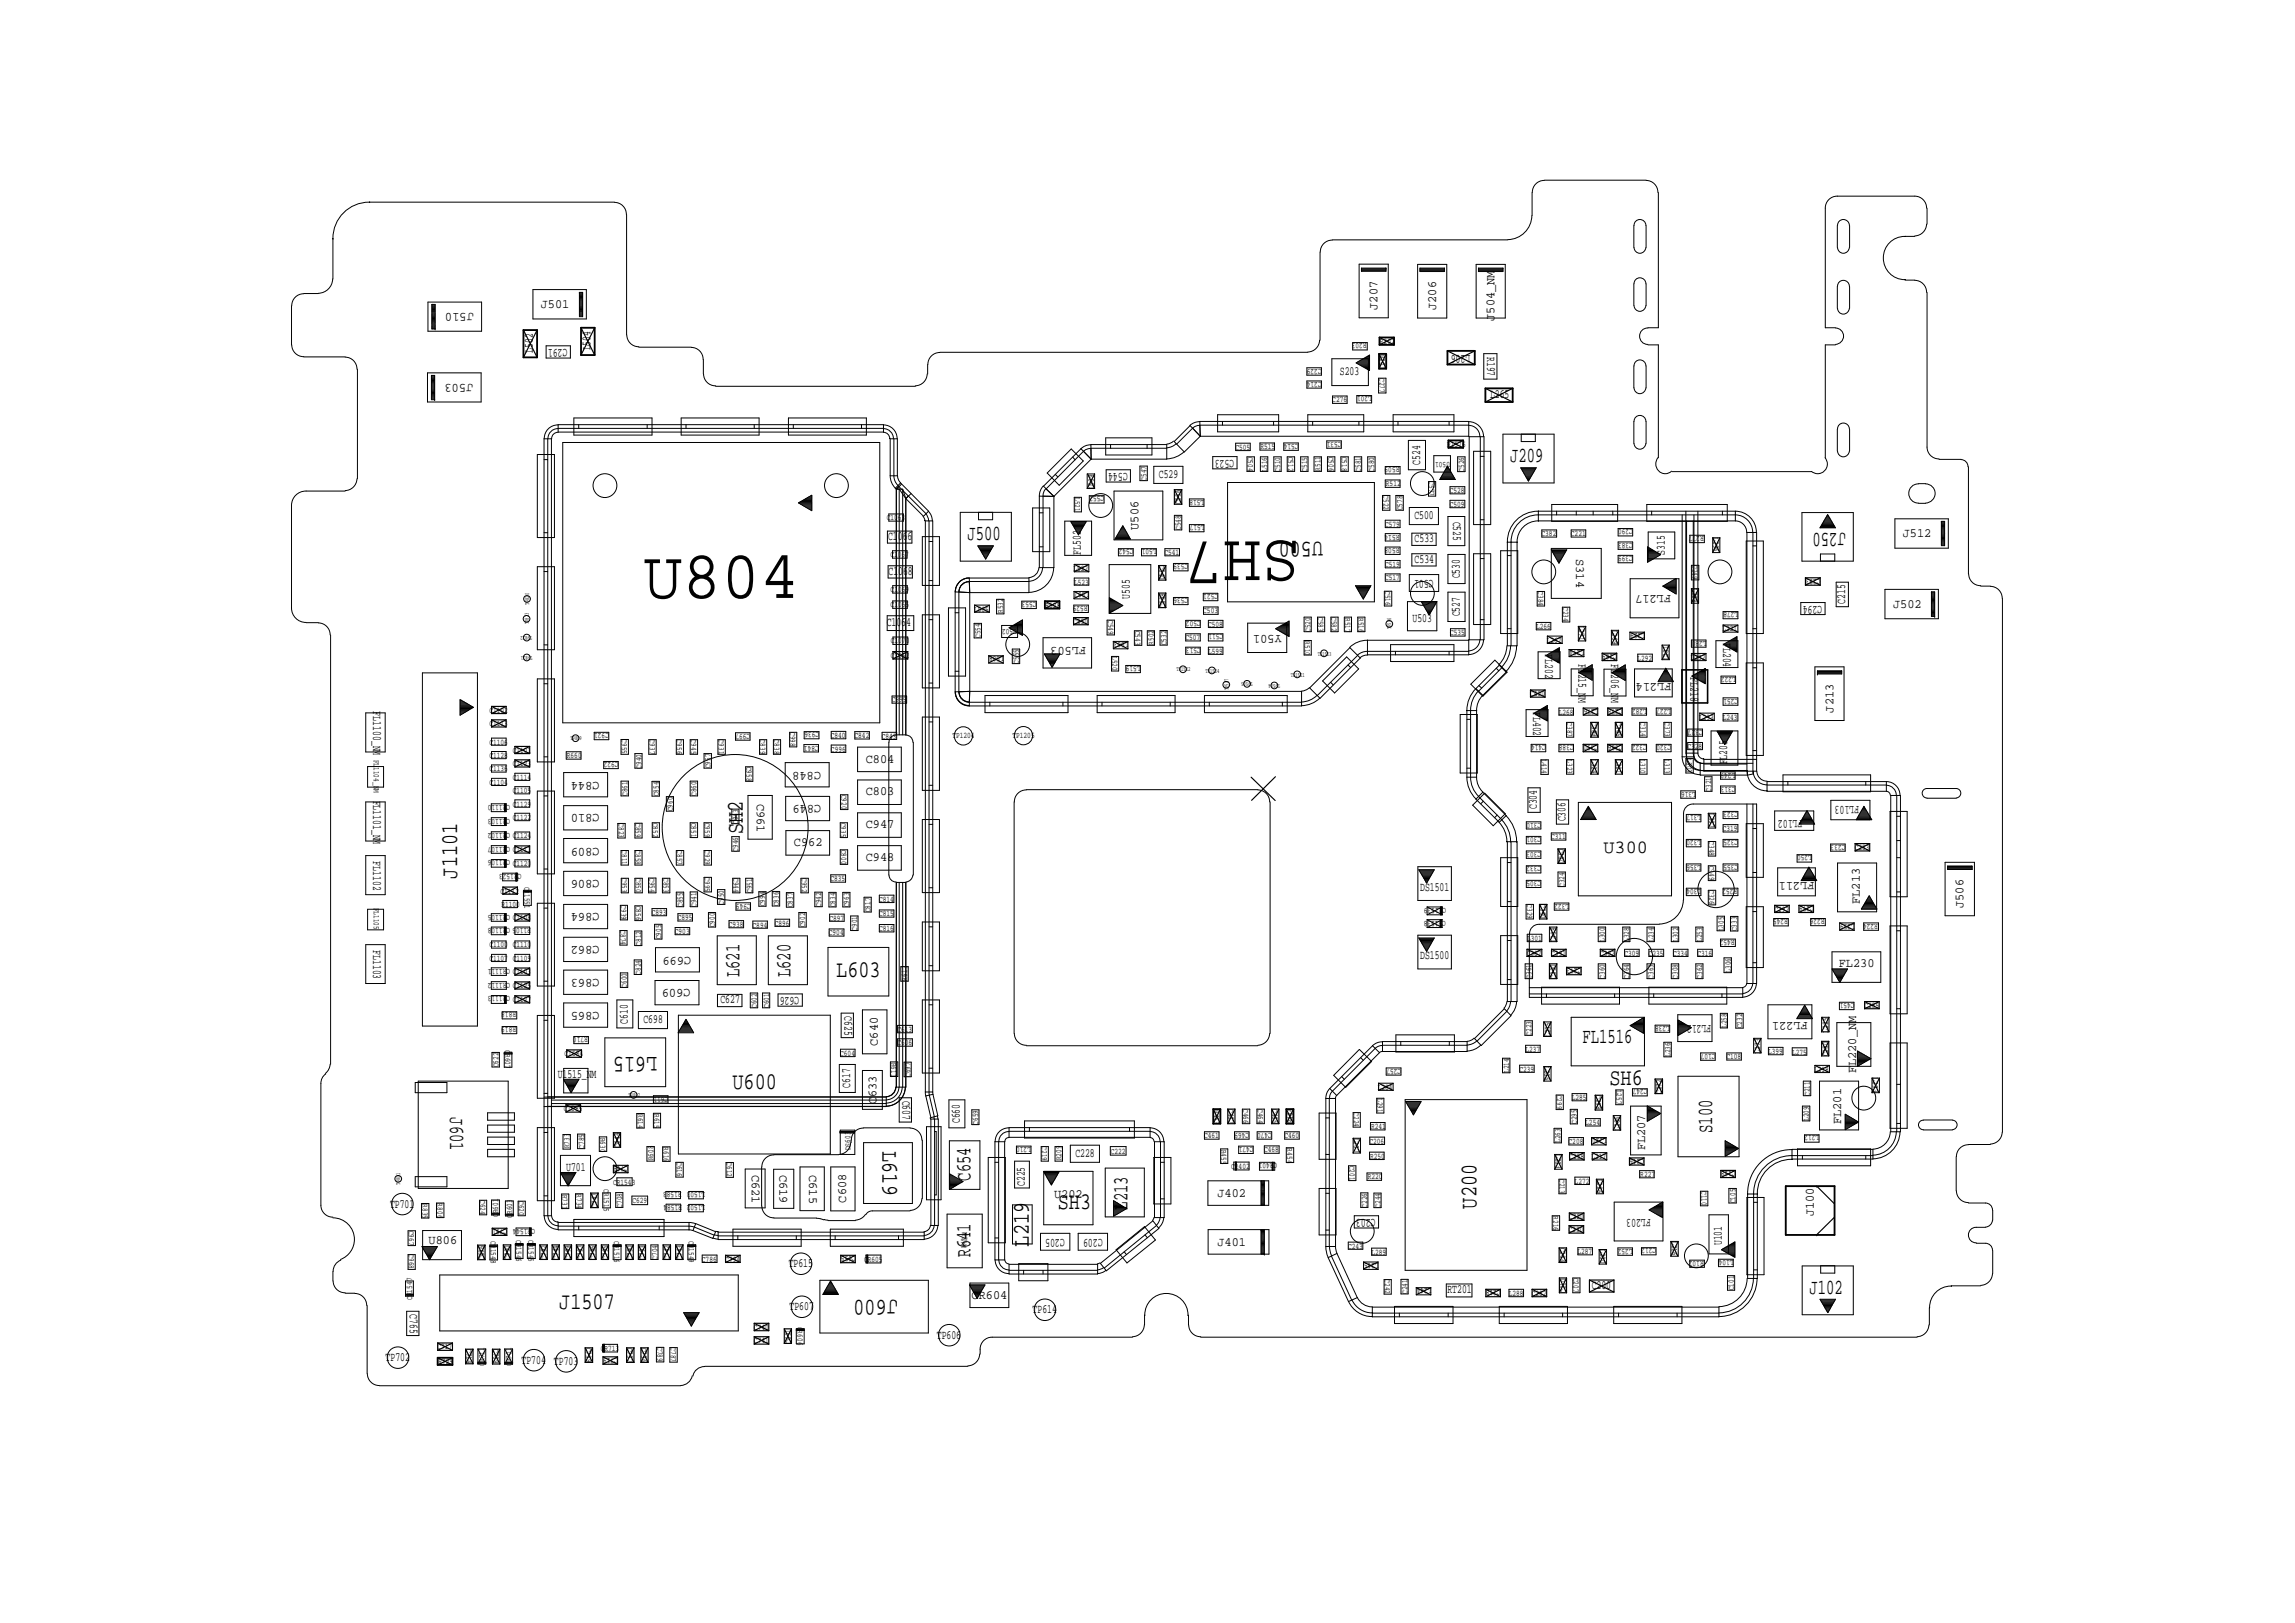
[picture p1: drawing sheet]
<svg xmlns="http://www.w3.org/2000/svg" width="420mm" height="297mm" viewBox="0 0 420 297" stroke-linecap="round" stroke-linejoin="round" font-family="sans-serif">
<defs><g id="words">
<g font-size="12.6">
<text x="238.1" y="99.1" transform="rotate(180 238.1 99.1)">SH7</text>
<text x="117.8" y="109.4">U804</text>
</g>
<g font-size="4.4">
<text x="242.2" y="99.2" transform="rotate(180 242.2 99.2)">U500</text>
<text x="136" y="152.7" transform="rotate(-90 136 152.7)">SH2</text>
<text x="83.7" y="160.8" transform="rotate(-90 83.7 160.8)">J1101</text>
<text x="153.1" y="178.9">L603</text>
<text x="120.3" y="193.4" transform="rotate(180 120.3 193.4)">L615</text>
<text x="134.1" y="199.4">U600</text>
<text x="294.7" y="198.5">SH6</text>
<text x="161.6" y="210.7" transform="rotate(90 161.6 210.7)">L619</text>
<text x="193.7" y="221.3">SH3</text>
<text x="270.3" y="221.2" transform="rotate(-90 270.3 221.2)">U200</text>
<text x="188.4" y="228.1" transform="rotate(-90 188.4 228.1)">L219</text>
<text x="102.4" y="239.6">J1507</text>
<text x="164.4" y="237.9" transform="rotate(180 164.4 237.9)">J600</text>
</g>
<g font-size="3.9">
<text x="276.5" y="84.6">J209</text>
<text x="177.1" y="98.9">J500</text>
<text x="337.9" y="97.6" transform="rotate(180 337.9 97.6)">J250</text>
<text x="135.4" y="178.9" transform="rotate(-90 135.4 178.9)">L621</text>
<text x="144.7" y="178.9" transform="rotate(-90 144.7 178.9)">L620</text>
<text x="289.7" y="191">FL1516</text>
<text x="82.4" y="204.5" transform="rotate(90 82.4 204.5)">J601</text>
<text x="313.5" y="207.3" transform="rotate(-90 313.5 207.3)">S100</text>
<text x="177.7" y="216.1" transform="rotate(-90 177.7 216.1)">C654</text>
<text x="206.4" y="221.4" transform="rotate(-90 206.4 221.4)">L213</text>
<text x="177.7" y="230" transform="rotate(-90 177.7 230)">R641</text>
<text x="331.3" y="236.8">J102</text>
</g>
<text font-size="3.4" x="293.6" y="156.2">U300</text>
<g font-size="2.3">
<text x="86.7" y="57.3" transform="rotate(180 86.7 57.3)">J510</text>
<text x="99" y="56.4">J501</text>
<text x="252.2" y="56.7" transform="rotate(-90 252.2 56.7)">J207</text>
<text x="262.9" y="56.7" transform="rotate(-90 262.9 56.7)">J206</text>
<text x="273.6" y="58.7" transform="rotate(-90 273.6 58.7)">J504_NM</text>
<text x="97.5" y="64.6" transform="rotate(-90 97.5 64.6)">L502</text>
<text x="103.9" y="63.9" transform="rotate(180 103.9 63.9)">C291</text>
<text x="108.1" y="64.1" transform="rotate(-90 108.1 64.1)">L504</text>
<text x="269.2" y="65" transform="rotate(180 269.2 65)">L206</text>
<text x="272.3" y="65.3" transform="rotate(90 272.3 65.3)">R197</text>
<text x="86.6" y="70.2" transform="rotate(180 86.6 70.2)">J503</text>
<text x="245.3" y="68.6">S203</text>
<text x="272.8" y="72.8">L265</text>
<text x="206.4" y="86.6" transform="rotate(180 206.4 86.6)">C544</text>
<text x="212.2" y="87.5">C529</text>
<text x="226" y="84.2" transform="rotate(180 226 84.2)">C523</text>
<text x="260" y="85" transform="rotate(-90 260 85)">C524</text>
<text x="258.9" y="95">C500</text>
<text x="266.1" y="95.5" transform="rotate(90 266.1 95.5)">C525</text>
<text x="162.6" y="98.8">C1066</text>
<text x="197.9" y="101.6" transform="rotate(-90 197.9 101.6)">FL502</text>
<text x="208.4" y="96.9" transform="rotate(-90 208.4 96.9)">U506</text>
<text x="259" y="99.2">C533</text>
<text x="304.8" y="101.5" transform="rotate(-90 304.8 101.5)">S315</text>
<text x="348.3" y="98.3">J512</text>
<text x="162.7" y="105.2">C1068</text>
<text x="259" y="103">C534</text>
<text x="262.5" y="106.1" transform="rotate(180 262.5 106.1)">C501</text>
<text x="267.2" y="105.9" transform="rotate(-90 267.2 105.9)">C530</text>
<text x="288.6" y="102.3" transform="rotate(90 288.6 102.3)">S314</text>
<text x="206.9" y="109.6" transform="rotate(-90 206.9 109.6)">U505</text>
<text x="258.6" y="113.7">U503</text>
<text x="267.2" y="112.8" transform="rotate(-90 267.2 112.8)">C527</text>
<text x="305.9" y="109" transform="rotate(180 305.9 109)">FL217</text>
<text x="333.6" y="110.9" transform="rotate(180 333.6 110.9)">C294</text>
<text x="337.8" y="110.5" transform="rotate(-90 337.8 110.5)">C215</text>
<text x="346.6" y="111.3">J502</text>
<text x="162.3" y="114.6">C1064</text>
<text x="198.9" y="118.3" transform="rotate(180 198.9 118.3)">FL503</text>
<text x="234.6" y="116.2" transform="rotate(180 234.6 116.2)">Y501</text>
<text x="282.9" y="119.7" transform="rotate(90 282.9 119.7)">FL202</text>
<text x="315.5" y="117.7" transform="rotate(90 315.5 117.7)">FL204</text>
<text x="289" y="121.5" transform="rotate(90 289 121.5)">FL215_NM</text>
<text x="295" y="121.5" transform="rotate(90 295 121.5)">FL206_NM</text>
<text x="306" y="125.1" transform="rotate(180 306 125.1)">FL214</text>
<text x="309.5" y="124" transform="rotate(90 309.5 124)">FL218</text>
<text x="68.3" y="130.2" transform="rotate(90 68.3 130.2)">FL1100_NM</text>
<text x="280.7" y="130.3" transform="rotate(90 280.7 130.3)">FL402</text>
<text x="335.6" y="130.4" transform="rotate(-90 335.6 130.4)">J213</text>
<text x="109.8" y="143" transform="rotate(180 109.8 143)">C844</text>
<text x="150.3" y="141.2" transform="rotate(180 150.3 141.2)">C848</text>
<text x="158.5" y="139.6">C804</text>
<text x="316.2" y="139.9" transform="rotate(-90 316.2 139.9)">FL205</text>
<text x="68.3" y="146.5" transform="rotate(90 68.3 146.5)">FL1101_NM</text>
<text x="109.8" y="149.1" transform="rotate(180 109.8 149.1)">C810</text>
<text x="138.6" y="147.1" transform="rotate(90 138.6 147.1)">C961</text>
<text x="150.4" y="147.4" transform="rotate(180 150.4 147.4)">C849</text>
<text x="158.5" y="145.6">C803</text>
<text x="281.4" y="148.1" transform="rotate(-90 281.4 148.1)">C304</text>
<text x="330" y="150" transform="rotate(180 330 150)">FL102</text>
<text x="340.3" y="147.5" transform="rotate(180 340.3 147.5)">FL103</text>
<text x="109.8" y="155.1" transform="rotate(180 109.8 155.1)">C809</text>
<text x="145.4" y="154.9">C962</text>
<text x="158.5" y="151.6">C947</text>
<text x="286.6" y="150.3" transform="rotate(-90 286.6 150.3)">C306</text>
<text x="68.3" y="157.6" transform="rotate(90 68.3 157.6)">FL1102</text>
<text x="109.8" y="161.1" transform="rotate(180 109.8 161.1)">C806</text>
<text x="158.5" y="157.6">C948</text>
<text x="332.2" y="161.5" transform="rotate(180 332.2 161.5)">FL211</text>
<text x="109.8" y="167.1" transform="rotate(180 109.8 167.1)">C864</text>
<text x="260" y="163">DS1501</text>
<text x="340.5" y="165.4" transform="rotate(-90 340.5 165.4)">FL213</text>
<text x="359.5" y="166.2" transform="rotate(-90 359.5 166.2)">J506</text>
<text x="68.3" y="173.9" transform="rotate(90 68.3 173.9)">FL1103</text>
<text x="109.8" y="173.2" transform="rotate(180 109.8 173.2)">C862</text>
<text x="109.8" y="179.2" transform="rotate(180 109.8 179.2)">C863</text>
<text x="126.6" y="175.1" transform="rotate(180 126.6 175.1)">C699</text>
<text x="260" y="175.5">DS1500</text>
<text x="336.6" y="177">FL230</text>
<text x="109.8" y="185.2" transform="rotate(180 109.8 185.2)">C865</text>
<text x="126.4" y="181.1" transform="rotate(180 126.4 181.1)">C609</text>
<text x="131.9" y="183.6">C627</text>
<text x="146.3" y="182.5" transform="rotate(180 146.3 182.5)">C626</text>
<text x="154.6" y="186" transform="rotate(90 154.6 186)">C625</text>
<text x="114.9" y="187.3" transform="rotate(-90 114.9 187.3)">C610</text>
<text x="117.8" y="187.3">C698</text>
<text x="160.7" y="191.4" transform="rotate(-90 160.7 191.4)">C640</text>
<text x="313.3" y="187.7" transform="rotate(180 313.3 187.7)">FL212</text>
<text x="331" y="187" transform="rotate(180 331 187)">FL221</text>
<text x="102.1" y="197.3">U1515_NM</text>
<text x="339.8" y="196.4" transform="rotate(-90 339.8 196.4)">FL220_NM</text>
<text x="155.6" y="199.1" transform="rotate(-90 155.6 199.1)">C617</text>
<text x="160.5" y="202.1" transform="rotate(-90 160.5 202.1)">C633</text>
<text x="165.2" y="201.4" transform="rotate(90 165.2 201.4)">C607</text>
<text x="175.7" y="205.6" transform="rotate(-90 175.7 205.6)">C660</text>
<text x="337.1" y="205.7" transform="rotate(-90 337.1 205.7)">FL201</text>
<text x="103.7" y="214.3">U701</text>
<text x="137.7" y="215" transform="rotate(90 137.7 215)">C621</text>
<text x="142.7" y="215" transform="rotate(90 142.7 215)">C619</text>
<text x="148.1" y="215.1" transform="rotate(90 148.1 215.1)">C615</text>
<text x="196.9" y="211.8">C228</text>
<text x="301.2" y="210.5" transform="rotate(-90 301.2 210.5)">FL207</text>
<text x="71.4" y="221">TP701</text>
<text x="154.9" y="220.1" transform="rotate(-90 154.9 220.1)">C608</text>
<text x="187.7" y="217.1" transform="rotate(-90 187.7 217.1)">C225</text>
<text x="193" y="219.3">U202</text>
<text x="222.9" y="219.1">J402</text>
<text x="78.5" y="227.7">U806</text>
<text x="194.9" y="226.7" transform="rotate(180 194.9 226.7)">C205</text>
<text x="201.9" y="226.7" transform="rotate(180 201.9 226.7)">C209</text>
<text x="251.8" y="223.1" transform="rotate(180 251.8 223.1)">C203</text>
<text x="302.2" y="223.2" transform="rotate(180 302.2 223.2)">FL203</text>
<text x="315.2" y="227.9" transform="rotate(-90 315.2 227.9)">U101</text>
<text x="332.1" y="222.6" transform="rotate(-90 332.1 222.6)">J100</text>
<text x="144.4" y="231.9">TP615</text>
<text x="222.9" y="228">J401</text>
<text x="144.6" y="239.8">TP607</text>
<text x="177.9" y="237.8">CR604</text>
<text x="265" y="236.7">RT201</text>
<text x="291.4" y="235.9">C200</text>
<text x="75" y="240.5" transform="rotate(90 75 240.5)">C765</text>
<text x="171.5" y="245">TP606</text>
<text x="189" y="240.4">TP614</text>
<text x="70.6" y="249.1">TP702</text>
<text x="95.5" y="249.6">TP704 TP703</text>
</g>
<g font-size="1.6">
<text x="250.2" y="62.9" transform="rotate(180 250.2 62.9)">R203</text>
<text x="252.6" y="64.9" transform="rotate(90 252.6 64.9)">R201</text>
<text x="252.6" y="62.9">R202</text>
<text x="242" y="69.8" transform="rotate(180 242 69.8)">C214</text>
<text x="242" y="67.5" transform="rotate(180 242 67.5)">C229</text>
<text x="252.5" y="69.2" transform="rotate(90 252.5 69.2)">C277</text>
<text x="243.9" y="73.7">C276</text>
<text x="251.2" y="72.5" transform="rotate(180 251.2 72.5)">L201</text>
<text x="226.2" y="82.3">C505</text>
<text x="228.5" y="83.6" transform="rotate(90 228.5 83.6)">C504</text>
<text x="230.7" y="82.3">R515</text>
<text x="235.8" y="83.6" transform="rotate(90 235.8 83.6)">C512</text>
<text x="237.7" y="81.2" transform="rotate(180 237.7 81.2)">C514</text>
<text x="243.2" y="83.6" transform="rotate(90 243.2 83.6)">C506</text>
<text x="245.6" y="80.9" transform="rotate(180 245.6 80.9)">C531</text>
<text x="245.6" y="83.6" transform="rotate(90 245.6 83.6)">C518</text>
<text x="265" y="81.8">R1576</text>
<text x="200.3" y="89.5" transform="rotate(-90 200.3 89.5)">L509</text>
<text x="209.9" y="88" transform="rotate(-90 209.9 88)">C547</text>
<text x="232" y="86.3" transform="rotate(-90 232 86.3)">L516</text>
<text x="234.4" y="86.3" transform="rotate(-90 234.4 86.3)">C510</text>
<text x="239.3" y="86.3" transform="rotate(-90 239.3 86.3)">C515</text>
<text x="241.8" y="86.1" transform="rotate(-90 241.8 86.1)">R511</text>
<text x="249.1" y="86.3" transform="rotate(-90 249.1 86.3)">C581</text>
<text x="251.6" y="86.3" transform="rotate(-90 251.6 86.3)">C580</text>
<text x="253.7" y="89">R512</text>
<text x="256.2" y="85.6" transform="rotate(180 256.2 85.6)">R509</text>
<text x="261.7" y="88.1" transform="rotate(90 261.7 88.1)">C577</text>
<text x="265.5" y="84.5" transform="rotate(180 265.5 84.5)">U501</text>
<text x="268" y="86.4" transform="rotate(-90 268 86.4)">C526</text>
<text x="162.3" y="95.2">C1063</text>
<text x="196.8" y="91" transform="rotate(90 196.8 91)">L521</text>
<text x="202.2" y="90.8" transform="rotate(180 202.2 90.8)">C552</text>
<text x="216.2" y="92.3" transform="rotate(-90 216.2 92.3)">C556</text>
<text x="220.5" y="91.4" transform="rotate(180 220.5 91.4)">L518</text>
<text x="253.3" y="90.6" transform="rotate(90 253.3 90.6)">C522</text>
<text x="256.7" y="93.4" transform="rotate(-90 256.7 93.4)">C578</text>
<text x="265.4" y="92.8">C509</text>
<text x="265.4" y="90.3">C528</text>
<text x="163" y="102">C1067</text>
<text x="207.5" y="100.5" transform="rotate(180 207.5 100.5)">C542</text>
<text x="211.7" y="100.5" transform="rotate(180 211.7 100.5)">L501</text>
<text x="213.2" y="101.6">C541</text>
<text x="216.2" y="97" transform="rotate(-90 216.2 97)">C548</text>
<text x="220.5" y="96.1" transform="rotate(180 220.5 96.1)">L517</text>
<text x="253.6" y="96.4">C579</text>
<text x="256.2" y="100.3" transform="rotate(180 256.2 100.3)">R508</text>
<text x="256.2" y="97.8" transform="rotate(180 256.2 97.8)">R514</text>
<text x="282.2" y="98.2">C382</text>
<text x="287.6" y="98.2">C221</text>
<text x="298.9" y="101.8" transform="rotate(180 298.9 101.8)">C399</text>
<text x="298.9" y="96.9" transform="rotate(180 298.9 96.9)">C290</text>
<text x="298.9" y="99.4" transform="rotate(180 298.9 99.4)">C383</text>
<text x="311.9" y="98.1" transform="rotate(180 311.9 98.1)">R277</text>
<text x="313.7" y="98.3" transform="rotate(90 313.7 98.3)">L296</text>
<text x="196.5" y="104.5">L522</text>
<text x="196.6" y="107">L523</text>
<text x="212.2" y="103.5" transform="rotate(90 212.2 103.5)">C540</text>
<text x="217.5" y="103.3" transform="rotate(180 217.5 103.3)">C539</text>
<text x="253.6" y="106.2">C517</text>
<text x="253.6" y="103.8">C519</text>
<text x="309.8" y="107.6" transform="rotate(90 309.8 107.6)">L228</text>
<text x="309.8" y="103.4" transform="rotate(90 309.8 103.4)">C249</text>
<text x="333.3" y="105.9" transform="rotate(180 333.3 105.9)">C293</text>
<text x="163.1" y="108.4">C1069</text>
<text x="163.1" y="111.2">C1065</text>
<text x="178.3" y="111.9">L505</text>
<text x="183.6" y="112.2" transform="rotate(-90 183.6 112.2)">R532</text>
<text x="189.8" y="110.2" transform="rotate(180 189.8 110.2)">C553</text>
<text x="191.4" y="111.3">R528</text>
<text x="199.1" y="110.9" transform="rotate(180 199.1 110.9)">R529</text>
<text x="199.4" y="108.4" transform="rotate(180 199.4 108.4)">L507</text>
<text x="202.8" y="113.5" transform="rotate(90 202.8 113.5)">C549</text>
<text x="213.3" y="111.3" transform="rotate(-90 213.3 111.3)">C538</text>
<text x="217.5" y="109.5" transform="rotate(180 217.5 109.5)">C536</text>
<text x="219.8" y="113.7" transform="rotate(180 219.8 113.7)">C502</text>
<text x="220.3" y="112.3">C503</text>
<text x="223" y="108.8" transform="rotate(180 223 108.8)">C521</text>
<text x="241.3" y="112.9" transform="rotate(90 241.3 112.9)">C583</text>
<text x="243.8" y="112.9" transform="rotate(90 243.8 112.9)">C582</text>
<text x="246.2" y="113.1" transform="rotate(90 246.2 113.1)">R517</text>
<text x="248.7" y="113.1" transform="rotate(90 248.7 113.1)">R516</text>
<text x="253.6" y="108.2" transform="rotate(90 253.6 108.2)">C516</text>
<text x="281.6" y="108.2" transform="rotate(90 281.6 108.2)">C384</text>
<text x="286.2" y="111.1" transform="rotate(90 286.2 111.1)">C234</text>
<text x="318.2" y="112.1" transform="rotate(180 318.2 112.1)">L278</text>
<text x="163.1" y="117.8">C1070</text>
<text x="179.5" y="116.8" transform="rotate(-90 179.5 116.8)">C554</text>
<text x="186.2" y="115.1" transform="rotate(180 186.2 115.1)">U502</text>
<text x="196.5" y="114.2">C550</text>
<text x="206.6" y="117.6" transform="rotate(180 206.6 117.6)">L503</text>
<text x="207.8" y="115.4" transform="rotate(90 207.8 115.4)">C543</text>
<text x="211.2" y="118" transform="rotate(-90 211.2 118)">R502</text>
<text x="213.6" y="118.1" transform="rotate(-90 213.6 118.1)">C532</text>
<text x="217" y="117.2">C507</text>
<text x="219.8" y="118.6" transform="rotate(180 219.8 118.6)">C513</text>
<text x="221.2" y="119.6">L599</text>
<text x="221.2" y="114.7">C508</text>
<text x="223.9" y="116.1" transform="rotate(180 223.9 116.1)">C511</text>
<text x="238.9" y="117.3" transform="rotate(90 238.9 117.3)">R510</text>
<text x="239.9" y="115.7" transform="rotate(-90 239.9 115.7)">C520</text>
<text x="265.5" y="116.2">C535</text>
<text x="281.2" y="115.1">L266</text>
<text x="283.2" y="117.6">L267</text>
<text x="289.1" y="114.5" transform="rotate(90 289.1 114.5)">L271</text>
<text x="290.1" y="119" transform="rotate(180 290.1 119)">L274</text>
<text x="295.1" y="115.2" transform="rotate(90 295.1 115.2)">L269</text>
<text x="296" y="119.7" transform="rotate(180 296 119.7)">C289</text>
<text x="301.2" y="115.9" transform="rotate(180 301.2 115.9)">L229</text>
<text x="312.4" y="117.3" transform="rotate(180 312.4 117.3)">L280</text>
<text x="315.3" y="115.6">L221</text>
<text x="163.1" y="120.4">C1062</text>
<text x="183.8" y="120.1" transform="rotate(180 183.8 120.1)">L508</text>
<text x="186.5" y="121.5" transform="rotate(-90 186.5 121.5)">C555</text>
<text x="203.6" y="120.1" transform="rotate(90 203.6 120.1)">L520</text>
<text x="208.8" y="121.9" transform="rotate(180 208.8 121.9)">L519</text>
<text x="299.8" y="120.9">L292</text>
<text x="305.5" y="120.9" transform="rotate(-90 305.5 120.9)">L281</text>
<text x="309.5" y="120.8">L232</text>
<text x="317.8" y="123.9" transform="rotate(180 317.8 123.9)">L222</text>
<text x="89.6" y="130.5">C1102</text>
<text x="163.3" y="128.6">C999</text>
<text x="280.2" y="127.5">C400</text>
<text x="285.4" y="130.8">L268</text>
<text x="292.6" y="129.7" transform="rotate(180 292.6 129.7)">L276</text>
<text x="297" y="129.7" transform="rotate(180 297 129.7)">C278</text>
<text x="301.5" y="129.7" transform="rotate(180 301.5 129.7)">L282</text>
<text x="306" y="129.7" transform="rotate(180 306 129.7)">L227</text>
<text x="311.1" y="131.7">L233</text>
<text x="315.4" y="131.8">L243</text>
<text x="318.2" y="127.9" transform="rotate(180 318.2 127.9)">C251</text>
<text x="89.6" y="136.3">C1106</text>
<text x="89.6" y="132.9">C1113</text>
<text x="93.9" y="137.8">C1101</text>
<text x="111.5" y="134.2" transform="rotate(180 111.5 134.2)">C921</text>
<text x="113.9" y="135.3" transform="rotate(90 113.9 135.3)">C955</text>
<text x="118.9" y="135.3" transform="rotate(90 118.9 135.3)">C937</text>
<text x="123.9" y="135.3" transform="rotate(90 123.9 135.3)">C956</text>
<text x="126.5" y="135.3" transform="rotate(90 126.5 135.3)">C945</text>
<text x="131.6" y="135.3" transform="rotate(90 131.6 135.3)">C931</text>
<text x="137.4" y="134.3" transform="rotate(180 137.4 134.3)">C997</text>
<text x="139.2" y="135.3" transform="rotate(90 139.2 135.3)">C839</text>
<text x="141.7" y="135.3" transform="rotate(90 141.7 135.3)">C838</text>
<text x="144.7" y="134" transform="rotate(90 144.7 134)">C998</text>
<text x="149.9" y="136.4" transform="rotate(180 149.9 136.4)">C841</text>
<text x="150" y="134" transform="rotate(180 150 134)">C936</text>
<text x="152.1" y="135">C840</text>
<text x="152.1" y="137.6">C996</text>
<text x="156.5" y="135.1">C842</text>
<text x="161.4" y="135.2">C843</text>
<text x="174.4" y="135.1">TP1204</text>
<text x="185.4" y="135.1">TP1205</text>
<text x="283" y="136.4" transform="rotate(180 283 136.4)">C414</text>
<text x="286.9" y="132.2" transform="rotate(90 286.9 132.2)">C387</text>
<text x="288.1" y="136.4" transform="rotate(180 288.1 136.4)">C388</text>
<text x="291.4" y="132.2" transform="rotate(90 291.4 132.2)">C389</text>
<text x="292.6" y="136.4" transform="rotate(180 292.6 136.4)">C390</text>
<text x="295.9" y="132.2" transform="rotate(90 295.9 132.2)">C385</text>
<text x="297" y="136.4" transform="rotate(180 297 136.4)">C386</text>
<text x="300.3" y="132.2" transform="rotate(90 300.3 132.2)">C314</text>
<text x="301.5" y="136.4" transform="rotate(180 301.5 136.4)">C322</text>
<text x="304.8" y="132.2" transform="rotate(90 304.8 132.2)">C373</text>
<text x="306" y="136.4" transform="rotate(180 306 136.4)">C320</text>
<text x="308.9" y="137.1">C328</text>
<text x="311.7" y="133.6" transform="rotate(180 311.7 133.6)">C327</text>
<text x="68.4" y="139" transform="rotate(90 68.4 139)">FL1104_NM</text>
<text x="89.6" y="143.6">C1104</text>
<text x="89.6" y="141.2">C1136</text>
<text x="89.6" y="138.7">C1128</text>
<text x="93.9" y="140.3">C1123</text>
<text x="93.9" y="142.7">C1114</text>
<text x="103.8" y="138.8">R660</text>
<text x="113.2" y="139.5" transform="rotate(180 113.2 139.5)">C922</text>
<text x="117.4" y="140.7" transform="rotate(-90 117.4 140.7)">C940</text>
<text x="130.1" y="140.6" transform="rotate(-90 130.1 140.6)">C957</text>
<text x="136.6" y="140.3" transform="rotate(90 136.6 140.3)">C958</text>
<text x="282.2" y="139" transform="rotate(90 282.2 139)">L414</text>
<text x="286.9" y="139" transform="rotate(90 286.9 139)">L323</text>
<text x="291.4" y="138.9" transform="rotate(90 291.4 138.9)">L324</text>
<text x="295.9" y="138.9" transform="rotate(90 295.9 138.9)">L321</text>
<text x="300.3" y="139" transform="rotate(90 300.3 139)">L310</text>
<text x="304.7" y="139" transform="rotate(90 304.7 139)">L313</text>
<text x="308.8" y="138.8" transform="rotate(90 308.8 138.8)">L303</text>
<text x="317.7" y="141.4" transform="rotate(180 317.7 141.4)">L249</text>
<text x="93.4" y="149.9" transform="rotate(180 93.4 149.9)">CR1103</text>
<text x="93.4" y="147.3" transform="rotate(180 93.4 147.3)">CR1110</text>
<text x="93.9" y="147.6">C1129</text>
<text x="93.9" y="145.2">C1105</text>
<text x="114.9" y="145.7" transform="rotate(-90 114.9 145.7)">C861</text>
<text x="120.6" y="145.8" transform="rotate(-90 120.6 145.8)">C854</text>
<text x="123.2" y="148.5" transform="rotate(-90 123.2 148.5)">C960</text>
<text x="127.5" y="145.7" transform="rotate(-90 127.5 145.7)">C860</text>
<text x="154" y="145.4" transform="rotate(90 154 145.4)">C920</text>
<text x="310.5" y="144.9" transform="rotate(180 310.5 144.9)">L316</text>
<text x="311.4" y="149.2" transform="rotate(180 311.4 149.2)">L317</text>
<text x="312.9" y="148.8" transform="rotate(90 312.9 148.8)">L307</text>
<text x="313.3" y="144.9" transform="rotate(-90 313.3 144.9)">C321</text>
<text x="317.7" y="144" transform="rotate(180 317.7 144)">C313</text>
<text x="318.2" y="148.6" transform="rotate(180 318.2 148.6)">C323</text>
<text x="93.4" y="154.9" transform="rotate(180 93.4 154.9)">CR1107</text>
<text x="93.4" y="152.4" transform="rotate(180 93.4 152.4)">CR1102</text>
<text x="93.9" y="156">C1111</text>
<text x="93.9" y="153.5">C1124</text>
<text x="93.9" y="150.1">C1122</text>
<text x="113.3" y="150.7" transform="rotate(90 113.3 150.7)">C823</text>
<text x="113.9" y="155.6" transform="rotate(90 113.9 155.6)">C811</text>
<text x="116.4" y="150.6" transform="rotate(90 116.4 150.6)">C859</text>
<text x="116.4" y="155.6" transform="rotate(90 116.4 155.6)">C858</text>
<text x="119.5" y="150.5" transform="rotate(90 119.5 150.5)">C852</text>
<text x="124" y="155.6" transform="rotate(90 124 155.6)">C857</text>
<text x="126.5" y="150.5" transform="rotate(90 126.5 150.5)">C851</text>
<text x="129.1" y="150.5" transform="rotate(90 129.1 150.5)">C959</text>
<text x="129.1" y="155.6" transform="rotate(90 129.1 155.6)">C929</text>
<text x="135.2" y="155.9" transform="rotate(-90 135.2 155.9)">C946</text>
<text x="135.2" y="150.8" transform="rotate(-90 135.2 150.8)">C943</text>
<text x="154" y="150.5" transform="rotate(90 154 150.5)">C935</text>
<text x="154" y="155.5" transform="rotate(90 154 155.5)">C800</text>
<text x="282.1" y="155.9" transform="rotate(180 282.1 155.9)">C303</text>
<text x="282.1" y="150.5" transform="rotate(180 282.1 150.5)">C310</text>
<text x="282.1" y="153.2" transform="rotate(180 282.1 153.2)">C301</text>
<text x="284" y="153.6">C311</text>
<text x="285.4" y="155.3" transform="rotate(90 285.4 155.3)">C300</text>
<text x="311.4" y="153.8" transform="rotate(180 311.4 153.8)">L320</text>
<text x="312.9" y="154" transform="rotate(90 312.9 154)">C348</text>
<text x="315.4" y="152.1">C319</text>
<text x="318.2" y="153.8" transform="rotate(180 318.2 153.8)">C325</text>
<text x="337.9" y="154.6" transform="rotate(180 337.9 154.6)">C233</text>
<text x="339.6" y="155.6">C283</text>
<text x="93.4" y="157.5" transform="rotate(180 93.4 157.5)">CR1106</text>
<text x="93.9" y="158.5">C1120</text>
<text x="95.5" y="160" transform="rotate(180 95.5 160)">CR1523</text>
<text x="113.9" y="160.7" transform="rotate(90 113.9 160.7)">C953</text>
<text x="116.4" y="160.7" transform="rotate(90 116.4 160.7)">C850</text>
<text x="118.9" y="160.7" transform="rotate(90 118.9 160.7)">C954</text>
<text x="121.4" y="160.7" transform="rotate(90 121.4 160.7)">C853</text>
<text x="129.1" y="160.5" transform="rotate(90 129.1 160.5)">C995</text>
<text x="134.3" y="160.7" transform="rotate(90 134.3 160.7)">C944</text>
<text x="146.8" y="160.7" transform="rotate(90 146.8 160.7)">C952</text>
<text x="152" y="161.3">C835</text>
<text x="282.1" y="161.2" transform="rotate(180 282.1 161.2)">C305</text>
<text x="282.1" y="158.6" transform="rotate(180 282.1 158.6)">C332</text>
<text x="311.4" y="158.2" transform="rotate(180 311.4 158.2)">L356</text>
<text x="312.9" y="158.4" transform="rotate(90 312.9 158.4)">C349</text>
<text x="318.2" y="158.2" transform="rotate(180 318.2 158.2)">C355</text>
<text x="331.7" y="156.5" transform="rotate(180 331.7 156.5)">L250</text>
<text x="68.4" y="166.1" transform="rotate(90 68.4 166.1)">FL1105</text>
<text x="91.6" y="163.5">C1112</text>
<text x="91.8" y="166">R1100</text>
<text x="93.4" y="167.4" transform="rotate(180 93.4 167.4)">CR1105</text>
<text x="96" y="162.3" transform="rotate(90 96 162.3)">CR1551</text>
<text x="113.7" y="165.7" transform="rotate(90 113.7 165.7)">C939</text>
<text x="116.4" y="165.7" transform="rotate(90 116.4 165.7)">C856</text>
<text x="119.3" y="167.5">C893</text>
<text x="125" y="166" transform="rotate(-90 125 166)">C855</text>
<text x="127.5" y="166" transform="rotate(-90 127.5 166)">C941</text>
<text x="132.5" y="165.6" transform="rotate(-90 132.5 165.6)">C950</text>
<text x="137.4" y="165.4" transform="rotate(180 137.4 165.4)">C949</text>
<text x="137.7" y="163.4" transform="rotate(-90 137.7 163.4)">C951</text>
<text x="140.1" y="165.9" transform="rotate(-90 140.1 165.9)">C994</text>
<text x="142.6" y="165.9" transform="rotate(-90 142.6 165.9)">C836</text>
<text x="145.1" y="166.1" transform="rotate(-90 145.1 166.1)">C837</text>
<text x="150.4" y="166" transform="rotate(-90 150.4 166)">C942</text>
<text x="152.9" y="166.1" transform="rotate(-90 152.9 166.1)">C834</text>
<text x="155.5" y="166.1" transform="rotate(-90 155.5 166.1)">C963</text>
<text x="159.4" y="167" transform="rotate(-90 159.4 167)">C817</text>
<text x="160.9" y="165">C814</text>
<text x="160.9" y="167.7">C815</text>
<text x="264.7" y="166.2" transform="rotate(180 264.7 166.2)">CR1539</text>
<text x="279.6" y="165.5" transform="rotate(90 279.6 165.5)">C329</text>
<text x="282" y="165.5" transform="rotate(90 282 165.5)">C350</text>
<text x="286.4" y="162.3" transform="rotate(-90 286.4 162.3)">C324</text>
<text x="287.3" y="165.4" transform="rotate(180 287.3 165.4)">L322</text>
<text x="311.4" y="162.7" transform="rotate(180 311.4 162.7)">L304</text>
<text x="312.9" y="162.9" transform="rotate(90 312.9 162.9)">C326</text>
<text x="318" y="162.7" transform="rotate(180 318 162.7)">R252</text>
<text x="324.9" y="166.9">C292</text>
<text x="332.1" y="165.8" transform="rotate(180 332.1 165.8)">C279</text>
<text x="89.6" y="173.4">C1100 C1110</text>
<text x="93.9" y="168.4">C1108</text>
<text x="97.2" y="169.8" transform="rotate(180 97.2 169.8)">R1105 CR1108</text>
<text x="113.6" y="170.3" transform="rotate(90 113.6 170.3)">C874</text>
<text x="117.4" y="173.1" transform="rotate(-90 117.4 173.1)">C812</text>
<text x="121" y="171.9" transform="rotate(-90 121 171.9)">C905</text>
<text x="123.6" y="170.9">C903</text>
<text x="124.1" y="168.4">C895</text>
<text x="130.9" y="169.7" transform="rotate(-90 130.9 169.7)">C900</text>
<text x="133.4" y="169.7">C938</text>
<text x="137.8" y="169.8">C894</text>
<text x="141.8" y="169.4">C896</text>
<text x="147.4" y="169.7" transform="rotate(-90 147.4 169.7)">C902</text>
<text x="151.8" y="171.2">C904</text>
<text x="151.8" y="168.5">C897</text>
<text x="156.9" y="170.3" transform="rotate(-90 156.9 170.3)">C901</text>
<text x="160.9" y="170.4">C816</text>
<text x="264.7" y="168.5" transform="rotate(180 264.7 168.5)">CR1538</text>
<text x="279.6" y="172.2">L301</text>
<text x="284.9" y="172.5" transform="rotate(-90 284.9 172.5)">L308</text>
<text x="293.8" y="172.4" transform="rotate(-90 293.8 172.4)">L300</text>
<text x="298.3" y="172.4" transform="rotate(-90 298.3 172.4)">L328</text>
<text x="302.8" y="172.4" transform="rotate(-90 302.8 172.4)">L234</text>
<text x="307.2" y="172.4" transform="rotate(-90 307.2 172.4)">L302</text>
<text x="311.6" y="172.4" transform="rotate(-90 311.6 172.4)">L253</text>
<text x="315.6" y="170.4" transform="rotate(-90 315.6 170.4)">L305</text>
<text x="317.6" y="172" transform="rotate(180 317.6 172)">R452</text>
<text x="318" y="170.4" transform="rotate(-90 318 170.4)">C333</text>
<text x="327.3" y="168.2" transform="rotate(180 327.3 168.2)">R245</text>
<text x="334" y="168.2" transform="rotate(180 334 168.2)">R226</text>
<text x="339.6" y="169" transform="rotate(180 339.6 169)">L259</text>
<text x="343.8" y="169.1" transform="rotate(180 343.8 169.1)">R224</text>
<text x="89.6" y="175.9">C1107 C1109</text>
<text x="93.4" y="179.8" transform="rotate(180 93.4 179.8)">CR1112</text>
<text x="93.4" y="177.3" transform="rotate(180 93.4 177.3)">CR1111</text>
<text x="93.9" y="178.4">C1103</text>
<text x="117.3" y="178.4" transform="rotate(-90 117.3 178.4)">C824</text>
<text x="166.1" y="179.5" transform="rotate(-90 166.1 179.5)">R613</text>
<text x="279.5" y="174.9">C307</text>
<text x="280.4" y="179.2" transform="rotate(-90 280.4 179.2)">C361</text>
<text x="284" y="174.9">C331</text>
<text x="284.8" y="179.2" transform="rotate(-90 284.8 179.2)">C330</text>
<text x="289.5" y="177.2" transform="rotate(180 289.5 177.2)">C273</text>
<text x="292.9" y="174.9">C302</text>
<text x="293.8" y="179.2" transform="rotate(-90 293.8 179.2)">C360</text>
<text x="297.4" y="174.9">C309</text>
<text x="298.3" y="179.2" transform="rotate(-90 298.3 179.2)">C364</text>
<text x="301.8" y="174.9">C235</text>
<text x="302.7" y="179.2" transform="rotate(-90 302.7 179.2)">C363</text>
<text x="306.3" y="174.9">C334</text>
<text x="307.2" y="179.2" transform="rotate(-90 307.2 179.2)">C308</text>
<text x="310.8" y="174.9">C316</text>
<text x="311.6" y="179.2" transform="rotate(-90 311.6 179.2)">C362</text>
<text x="316.9" y="178.1" transform="rotate(-90 316.9 178.1)">L306</text>
<text x="93.4" y="182.4" transform="rotate(180 93.4 182.4)">CR1113</text>
<text x="93.9" y="180.9">C1125</text>
<text x="93.9" y="183.4">C1127</text>
<text x="94.5" y="185.3" transform="rotate(180 94.5 185.3)">R818</text>
<text x="114.8" y="180.8" transform="rotate(-90 114.8 180.8)">C600</text>
<text x="138.5" y="184.5" transform="rotate(-90 138.5 184.5)">C602</text>
<text x="140.8" y="184.5" transform="rotate(-90 140.8 184.5)">C601</text>
<text x="339.5" y="183.6" transform="rotate(180 339.5 183.6)">C451</text>
<text x="341.3" y="184.5">C285</text>
<text x="94.5" y="188" transform="rotate(180 94.5 188)">R819</text>
<text x="107.6" y="189.8" transform="rotate(180 107.6 189.8)">R710</text>
<text x="164.3" y="191.3">C606</text>
<text x="164.3" y="188.8">C613</text>
<text x="280.4" y="189.6" transform="rotate(-90 280.4 189.6)">C223</text>
<text x="283.8" y="189.8" transform="rotate(-90 283.8 189.8)">L255</text>
<text x="305.7" y="187.7" transform="rotate(180 305.7 187.7)">L238</text>
<text x="316.1" y="188.2" transform="rotate(-90 316.1 188.2)">L258</text>
<text x="319" y="188.2" transform="rotate(-90 319 188.2)">C232</text>
<text x="334.7" y="189" transform="rotate(-90 334.7 189)">L225</text>
<text x="91.3" y="195.4" transform="rotate(-90 91.3 195.4)">C622</text>
<text x="92.5" y="192.2" transform="rotate(90 92.5 192.2)">CR607</text>
<text x="103.4" y="193.3">C1584</text>
<text x="153.8" y="193.2">C604</text>
<text x="163.1" y="194.5" transform="rotate(90 163.1 194.5)">R611</text>
<text x="166.7" y="197.1" transform="rotate(-90 166.7 197.1)">C697</text>
<text x="256.5" y="195.6" transform="rotate(180 256.5 195.6)">C257</text>
<text x="276.3" y="196.4" transform="rotate(-90 276.3 196.4)">L214</text>
<text x="278.2" y="196.1">C239</text>
<text x="279.3" y="192.5">L237</text>
<text x="282.8" y="195.1" transform="rotate(90 282.8 195.1)">L205</text>
<text x="305.8" y="193.5" transform="rotate(-90 305.8 193.5)">L236</text>
<text x="314.1" y="192.9" transform="rotate(180 314.1 192.9)">C107</text>
<text x="316.1" y="193.9">C108</text>
<text x="322.3" y="192.8" transform="rotate(-90 322.3 192.8)">L273</text>
<text x="323.7" y="192.9">L399</text>
<text x="328.1" y="193">L275</text>
<text x="332.1" y="196.2">L218</text>
<text x="334.7" y="193.3" transform="rotate(-90 334.7 193.3)">C280</text>
<text x="342.8" y="197.2" transform="rotate(90 342.8 197.2)">L293</text>
<text x="103.2" y="203.4">C1585</text>
<text x="116.7" y="203.9" transform="rotate(90 116.7 203.9)">R614</text>
<text x="119.7" y="203.9" transform="rotate(90 119.7 203.9)">R615</text>
<text x="122.3" y="200.7" transform="rotate(180 122.3 200.7)">C611</text>
<text x="222.2" y="203.1" transform="rotate(90 222.2 203.1)">R453</text>
<text x="224.9" y="202.9" transform="rotate(90 224.9 202.9)">C467</text>
<text x="227.6" y="202.9" transform="rotate(90 227.6 202.9)">C466</text>
<text x="230.3" y="202.9" transform="rotate(90 230.3 202.9)">C464</text>
<text x="232.9" y="202.9" transform="rotate(90 232.9 202.9)">C465</text>
<text x="247.9" y="203.6" transform="rotate(90 247.9 203.6)">C224</text>
<text x="252.2" y="201" transform="rotate(90 252.2 201)">L291</text>
<text x="252.3" y="199.4">L284</text>
<text x="285" y="200.3" transform="rotate(90 285 200.3)">C299</text>
<text x="287.8" y="201.3">L285</text>
<text x="292.2" y="200.4" transform="rotate(90 292.2 200.4)">C298</text>
<text x="295.9" y="199.4" transform="rotate(90 295.9 199.4)">L257</text>
<text x="301.6" y="199.4" transform="rotate(180 301.6 199.4)">C247</text>
<text x="304.2" y="200.2" transform="rotate(-90 304.2 200.2)">C272</text>
<text x="331.3" y="200.6" transform="rotate(-90 331.3 200.6)">C211</text>
<text x="109.9" y="208.2" transform="rotate(90 109.9 208.2)">R630</text>
<text x="121.5" y="210" transform="rotate(90 121.5 210)">R616</text>
<text x="179.1" y="205.9" transform="rotate(-90 179.1 205.9)">C659</text>
<text x="188.8" y="209.9" transform="rotate(180 188.8 209.9)">L210</text>
<text x="190.7" y="209.8" transform="rotate(90 190.7 209.8)">C219</text>
<text x="220.5" y="208.3">C461</text>
<text x="228.7" y="207.3" transform="rotate(180 228.7 207.3)">C469</text>
<text x="229.5" y="209.9" transform="rotate(180 229.5 209.9)">C471</text>
<text x="232.9" y="207.3" transform="rotate(180 232.9 207.3)">C470</text>
<text x="235.2" y="208.3">C460</text>
<text x="236.7" y="205.6" transform="rotate(-90 236.7 205.6)">R464</text>
<text x="247.9" y="208.2" transform="rotate(90 247.9 208.2)">L207</text>
<text x="250.7" y="209.3">C206</text>
<text x="251" y="206.6">R241</text>
<text x="285.7" y="209.2" transform="rotate(-90 285.7 209.2)">L263</text>
<text x="287.2" y="209.4">C208</text>
<text x="288.7" y="205.7" transform="rotate(-90 288.7 205.7)">C295</text>
<text x="290.2" y="206">L254</text>
<text x="294.2" y="208.3" transform="rotate(180 294.2 208.3)">L220</text>
<text x="296.5" y="207" transform="rotate(-90 296.5 207)">L286</text>
<text x="331.2" y="205.2" transform="rotate(-90 331.2 205.2)">L209</text>
<text x="333.1" y="207.8" transform="rotate(180 333.1 207.8)">L212</text>
<text x="104.3" y="210.2" transform="rotate(-90 104.3 210.2)">R733</text>
<text x="106.9" y="210.3" transform="rotate(-90 106.9 210.3)">C785</text>
<text x="113.5" y="210" transform="rotate(-90 113.5 210)">C644</text>
<text x="115" y="213.4" transform="rotate(180 115 213.4)">C748</text>
<text x="119.6" y="212.4" transform="rotate(-90 119.6 212.4)">R608</text>
<text x="123.9" y="212.7" transform="rotate(90 123.9 212.7)">C616</text>
<text x="133.1" y="212.7" transform="rotate(90 133.1 212.7)">C612</text>
<text x="155.7" y="210.5" transform="rotate(-90 155.7 210.5)">DS603</text>
<text x="194.3" y="212.4" transform="rotate(-90 194.3 212.4)">R209</text>
<text x="203.4" y="211.2">C222</text>
<text x="223.6" y="210.4" transform="rotate(90 223.6 210.4)">R455</text>
<text x="225.4" y="214">CR402</text>
<text x="231.4" y="210.9">C468</text>
<text x="233.8" y="212.9" transform="rotate(180 233.8 212.9)">CR401</text>
<text x="235.7" y="210.2" transform="rotate(90 235.7 210.2)">R454</text>
<text x="247" y="213.3" transform="rotate(90 247 213.3)">C201</text>
<text x="250.4" y="215.9">R220</text>
<text x="250.9" y="212">R250</text>
<text x="284.8" y="211.2" transform="rotate(90 284.8 211.2)">L203</text>
<text x="285.5" y="215.8" transform="rotate(90 285.5 215.8)">C213</text>
<text x="287.3" y="212.1">C258</text>
<text x="291.4" y="212.1">L217</text>
<text x="292.4" y="215.7" transform="rotate(90 292.4 215.7)">L226</text>
<text x="300.3" y="215.4">R227</text>
<text x="301" y="212" transform="rotate(180 301 212)">C246</text>
<text x="317.7" y="214.3" transform="rotate(180 317.7 214.3)">C128</text>
<text x="77.3" y="220.4" transform="rotate(90 77.3 220.4)">R835</text>
<text x="80.1" y="220.3" transform="rotate(90 80.1 220.3)">R806</text>
<text x="87.9" y="219.6" transform="rotate(90 87.9 219.6)">C624</text>
<text x="95" y="219.8" transform="rotate(90 95 219.8)">C620</text>
<text x="102.9" y="218.7" transform="rotate(90 102.9 218.7)">R731</text>
<text x="105.5" y="218.6" transform="rotate(90 105.5 218.6)">R734</text>
<text x="109.3" y="221.1" transform="rotate(-90 109.3 221.1)">C747</text>
<text x="110.5" y="217.6" transform="rotate(90 110.5 217.6)">CR1515</text>
<text x="112.3" y="216.8">CR1543</text>
<text x="113.9" y="221" transform="rotate(-90 113.9 221)">C708</text>
<text x="115.8" y="220.2">C629</text>
<text x="129.1" y="218.2" transform="rotate(180 129.1 218.2)">L1503 R1583</text>
<text x="129.1" y="220.6" transform="rotate(180 129.1 220.6)">L1502 R1584</text>
<text x="250.3" y="221" transform="rotate(-90 250.3 221)">C226</text>
<text x="252.7" y="221.1" transform="rotate(-90 252.7 221.1)">C244</text>
<text x="288.3" y="216.7">L272</text>
<text x="311.5" y="218" transform="rotate(90 311.5 218)">C110</text>
<text x="317.7" y="220.2" transform="rotate(-90 317.7 220.2)">C105</text>
<text x="74.9" y="225.2" transform="rotate(90 74.9 225.2)">C967</text>
<text x="89.9" y="227.2" transform="rotate(90 89.9 227.2)">CR1548</text>
<text x="91.2" y="222.7" transform="rotate(-90 91.2 222.7)">CR601</text>
<text x="93.8" y="222.9" transform="rotate(-90 93.8 222.9)">CR603</text>
<text x="94.5" y="226.9" transform="rotate(90 94.5 226.9)">CR1546</text>
<text x="96.8" y="226.9" transform="rotate(90 96.8 226.9)">CR1545</text>
<text x="97.9" y="224.9" transform="rotate(180 97.9 224.9)">CR1544 C791</text>
<text x="112.5" y="227.1" transform="rotate(90 112.5 227.1)">CR1516</text>
<text x="126.1" y="227.1" transform="rotate(90 126.1 227.1)">CR1549</text>
<text x="176.1" y="225.5" transform="rotate(90 176.1 225.5)">W631</text>
<text x="284.3" y="222.6" transform="rotate(90 284.3 222.6)">R216</text>
<text x="287.2" y="225.5">C230</text>
<text x="287.3" y="223.2">C220</text>
<text x="306.1" y="227.1" transform="rotate(90 306.1 227.1)">L216</text>
<text x="74.8" y="229.6" transform="rotate(90 74.8 229.6)">C968</text>
<text x="88.6" y="230.6" transform="rotate(-90 88.6 230.6)">C696</text>
<text x="93.3" y="230.5" transform="rotate(-90 93.3 230.5)">C930</text>
<text x="100" y="230.5" transform="rotate(-90 100 230.5)">C792</text>
<text x="102.3" y="230.5" transform="rotate(-90 102.3 230.5)">C744</text>
<text x="104.5" y="230.5" transform="rotate(-90 104.5 230.5)">C799</text>
<text x="106.7" y="230.5" transform="rotate(-90 106.7 230.5)">C797</text>
<text x="109" y="230.5" transform="rotate(-90 109 230.5)">C796</text>
<text x="111.3" y="230.5" transform="rotate(-90 111.3 230.5)">C795</text>
<text x="115.8" y="230.5" transform="rotate(-90 115.8 230.5)">C790</text>
<text x="118.1" y="230.5" transform="rotate(-90 118.1 230.5)">C793</text>
<text x="120.3" y="230.5" transform="rotate(-90 120.3 230.5)">C704</text>
<text x="122.6" y="230.5" transform="rotate(-90 122.6 230.5)">C742</text>
<text x="124.9" y="230.5" transform="rotate(-90 124.9 230.5)">C743</text>
<text x="128.5" y="230.9">C786</text>
<text x="132.8" y="230.9">C794</text>
<text x="156.7" y="229.9" transform="rotate(180 156.7 229.9)">C655</text>
<text x="158.2" y="230.9">CR605</text>
<text x="176.9" y="228.4" transform="rotate(-90 176.9 228.4)">W643</text>
<text x="246.8" y="228.5">C243</text>
<text x="251.1" y="229.6">L289</text>
<text x="252.4" y="231.1" transform="rotate(180 252.4 231.1)">L245</text>
<text x="285.6" y="228.3" transform="rotate(90 285.6 228.3)">C204</text>
<text x="288.1" y="233.8" transform="rotate(90 288.1 233.8)">C207</text>
<text x="288.8" y="229.5">L287</text>
<text x="292.9" y="228.6" transform="rotate(90 292.9 228.6)">L200</text>
<text x="298.9" y="228.5" transform="rotate(180 298.9 228.5)">L252</text>
<text x="303.2" y="228.5" transform="rotate(180 303.2 228.5)">C212</text>
<text x="311.9" y="230.8" transform="rotate(180 311.9 230.8)">R102</text>
<text x="317.4" y="230.6" transform="rotate(180 317.4 230.6)">L104</text>
<text x="75.5" y="237.9" transform="rotate(-90 75.5 237.9)">CR1547</text>
<text x="253.5" y="234.1" transform="rotate(90 253.5 234.1)">C242</text>
<text x="257.7" y="236.9" transform="rotate(-90 257.7 236.9)">C241</text>
<text x="262.1" y="235.8" transform="rotate(180 262.1 235.8)">L244</text>
<text x="274.7" y="236.1" transform="rotate(180 274.7 236.1)">C218</text>
<text x="276.2" y="237.2">L288</text>
<text x="280.4" y="237.2">C282</text>
<text x="286.7" y="236.6" transform="rotate(-90 286.7 236.6)">C210</text>
<text x="317.4" y="236.2" transform="rotate(-90 317.4 236.2)">C101</text>
<text x="138" y="243.4">C740</text>
<text x="138" y="245.8">C741</text>
<text x="144.8" y="246" transform="rotate(-90 144.8 246)">C631</text>
<text x="146" y="242.8" transform="rotate(90 146 242.8)">CR606</text>
<text x="80.1" y="247">C717</text>
<text x="80.3" y="249.7">R729</text>
<text x="85.4" y="246.9" transform="rotate(90 85.4 246.9)">C714</text>
<text x="88.7" y="250" transform="rotate(-90 88.7 250)">CR711</text>
<text x="90.3" y="246.9" transform="rotate(90 90.3 246.9)">C709</text>
<text x="93.6" y="250" transform="rotate(-90 93.6 250)">CR701</text>
<text x="107.3" y="246.6" transform="rotate(90 107.3 246.6)">C739</text>
<text x="110" y="247.3">CR713</text>
<text x="113.1" y="248.5" transform="rotate(180 113.1 248.5)">C719</text>
<text x="114.9" y="246.6" transform="rotate(90 114.9 246.6)">C737</text>
<text x="117.5" y="246.6" transform="rotate(90 117.5 246.6)">C736</text>
<text x="120.3" y="246.5" transform="rotate(90 120.3 246.5)">C789</text>
<text x="122.8" y="246.6" transform="rotate(90 122.8 246.6)">C787</text>
</g>
<g font-size="1.2">
<text x="96.9" y="110.7" transform="rotate(-90 96.9 110.7)">TP820</text>
<text x="96.8" y="114.3" transform="rotate(-90 96.8 114.3)">TP823</text>
<text x="97.4" y="116.4" transform="rotate(180 97.4 116.4)">TP822</text>
<text x="241.2" y="120">TP1523</text>
<text x="254.7" y="115.2" transform="rotate(-90 254.7 115.2)">TP506</text>
<text x="97.5" y="120" transform="rotate(180 97.5 120)">TP821</text>
<text x="215.4" y="122.9">TP1522</text>
<text x="220.7" y="123.1">TP1524</text>
<text x="229.4" y="124.8" transform="rotate(180 229.4 124.8)">TP505</text>
<text x="234.3" y="125.1" transform="rotate(180 234.3 125.1)">TP504</text>
<text x="236.3" y="123.8">TP1521</text>
<text x="224.9" y="126.3" transform="rotate(-90 224.9 126.3)">TP507</text>
<text x="104.4" y="135.5">TP809</text>
<text x="115.1" y="200.7">TP802</text>
<text x="73.3" y="216.8" transform="rotate(-90 73.3 216.8)">TP801</text>
</g>
</g></defs>
<g fill="none" stroke="#000" stroke-width=".18">
<path d="M112.5 37a2.17 2.17 0 0 1 2.2 2.2M112.5 37h-44.8a6.6 6.6 0 0 0-6.8 6.7v7.4M114.7 39.2v22.1M280.4 39.5a4.5 4.5 0 0 1-4.4 4.4M280.5 35.2v4.3M280.5 35.2a2.24 2.24 0 0 1 2.2-2.2h18.7a2.17 2.17 0 0 1 2.1 2.2M303.6 35.2v24.8h-1.9M352.7 38.1a2.17 2.17 0 0 0-2.1-2.2h-14.2a2.17 2.17 0 0 0-2.2 2.2v21.9h1.8M352.8 38.1v2.9M53.4 56v7.1M55.6 53.8a2.17 2.17 0 0 0-2.2 2.2M55.6 53.7h2.7"/>
<path d="M60.9 51.1a2.7 2.7 0 0 1-2.6 2.6M78.3 55.3h9.9v5.3h-9.9zM79.1 60h.6M79.1 59.8h.6M79.1 59.6h.6M79.1 59.5h.6M79.1 59.3h.6M79.1 59.1h.6M79.1 59h.6M79.1 58.8h.6M79.1 58.6h.6M79.1 58.5h.6"/>
<path d="M79.1 58.3h.6M79.1 58.1h.6M79.1 58h.6M79.1 57.8h.6M79.1 57.6h.6M79.1 57.4h.6M79.1 57.3h.6M79.1 57.1h.6M79.1 57h.6M79.1 56.8h.6M79.1 56.6h.6M79.1 56.5h.6"/>
<path d="M79.1 56.3h.6M79.1 56.1h.6M79.1 56h.6M79.1 55.8h.6M79.1 55.7h.6v4.5h-.6zM97.6 53h9.7v5.4h-9.7zM106.1 53.5h.1M106.1 53.5h.6v4.5h-.6zM106.1 57.8h.6M106.1 57.6h.6M106.1 57.4h.6M106.1 57.3h.6"/>
<path d="M106.1 57.1h.6M106.1 57h.6M106.1 56.8h.6M106.1 56.6h.6M106.1 56.5h.6M106.1 56.3h.6M106.1 56.1h.6M106.1 56h.6M106.1 55.8h.6M106.1 55.6h.6M106.1 55.5h.6M106.1 55.3h.6"/>
<path d="M106.1 55.1h.6M106.1 54.9h.6M106.1 54.8h.6M106.1 54.6h.6M106.1 54.4h.6M106.1 54.3h.6M106.1 54.1h.6M106.1 53.9h.6M106.1 53.8h.6M106.1 53.6h.6M241.7 46.1v16.2M243.9 43.9a2.17 2.17 0 0 0-2.2 2.2"/>
<path d="M243.9 43.9h32.1M248.8 48.3h5.4v9.9h-5.4zM249.2 49.5h4.5M249.2 49.4h4.5M249.2 49.2h4.5M249.2 49.1h4.5v.6h-4.5zM253.7 49.1h.1M259.5 48.4h5.4v9.8h-5.4zM260 49.5h4.4M260 49.4h4.4M260 49.2h4.4M260 49.1h4.4v.6h-4.4z"/>
<path d="M270.2 48.4h5.4v9.8h-5.4zM270.7 49.5h4.5M270.7 49.4h4.5M270.7 49.2h4.5M270.7 49.1h4.5v.6h-4.5zM299.1 41.3v4M299.1 51.9v4M299.2 51.9a1.08 1.08 0 0 1 1-1.1 1.08 1.08 0 0 1 1.1 1.1M299.2 55.9a1.08 1.08 0 0 0 1 1.1 1.08 1.08 0 0 0 1.1-1.1M299.2 41.3a1.08 1.08 0 0 1 1-1.1 1.08 1.08 0 0 1 1.1 1.1M299.2 45.3a1.08 1.08 0 0 0 1 1.1 1.08 1.08 0 0 0 1.1-1.1M301.4 41.3v4"/>
<path d="M301.4 51.9v4M336.4 41.3v4M336.4 52.4v4M336.4 56.4a1.08 1.08 0 0 0 1.1 1.1 1.08 1.08 0 0 0 1.1-1.1M336.4 52.4a1.08 1.08 0 0 1 1.1-1.1 1.08 1.08 0 0 1 1.1 1.1M336.4 45.3a1.08 1.08 0 0 0 1.1 1.1 1.08 1.08 0 0 0 1.1-1.1M336.4 41.3a1.08 1.08 0 0 1 1.1-1.1 1.08 1.08 0 0 1 1.1 1.1M338.6 41.3v4M338.6 52.4v4M348.8 51.3h1.8M350.6 51.3a2.17 2.17 0 0 1 2.1 2.2M350.6 43.3h-1.8a4 4 0 0 0-4 3.9 4 4 0 0 0 4 4"/>
<path d="M352.7 41a2.23 2.23 0 0 1-2.1 2.2M352.8 53.5v28.3a2.17 2.17 0 0 0 2.2 2.2M53.4 63.1a2.17 2.17 0 0 0 2.2 2.2M55.6 65.3h7.6M63.2 65.4a2.17 2.17 0 0 1 2.2 2.2M65.4 67.6v20M78.3 68.2h9.8v5.4h-9.8zM79 73h.6M79 72.9h.6M79 72.7h.6M79 72.5h.6M79 72.3h.6"/>
<path d="M79 72.2h.6M79 72h.6M79 71.8h.6M79 71.7h.6M79 71.5h.6M79 71.3h.6M79 71.2h.6M79 71h.6M79 70.8h.6M79 70.7h.6M79 70.5h.6M79 70.3h.6"/>
<path d="M79 70.1h.6M79 70h.6M79 69.8h.6M79 69.6h.6M79 69.5h.6M79 69.3h.6M79 69.1h.6M79 69h.6M79 68.8h.6M79 68.7h.6v4.5h-.6zM79.1 60.2h.6M79.6 73.2h.1"/>
<path d="M79.7 60.2h.1M100 63.3h4.4v2.2h-4.4zM102.2 79.1h-.1a1.14 1.14 0 0 0-1.1 1.2M102.2 78.4a1.81 1.81 0 0 0-1.9 1.9M102.2 77.8a2.48 2.48 0 0 0-2.6 2.5M102.2 77.7h59.5v1.4h-59.5zM102.2 78.4h59.5M105.1 76.5h14.3v3.1h-14.3zM105.9 77.7v.7M114.8 61.3a2.17 2.17 0 0 0 2.2 2.2M117 63.5h9.6M118.5 77.7v.7"/>
<path d="M124.7 76.5h14.3v3.1h-14.3zM125.6 77.7v.7M126.6 63.6a2.17 2.17 0 0 1 2.1 2.2M128.8 65.8v2.7M128.8 68.5a2.17 2.17 0 0 0 2.2 2.1M131 70.7h36.6M138.1 77.7v.7M144.3 76.5h14.3v3.1h-14.3zM145.2 77.7v.7M157.7 77.7v.7M161.7 79.1a1.14 1.14 0 0 1 1.2 1.2M161.7 78.4a1.83 1.83 0 0 1 1.9 1.9"/>
<path d="M161.7 77.8a2.5 2.5 0 0 1 2.5 2.5M169.7 68.5a2.23 2.23 0 0 1-2.1 2.1M169.8 66.7v1.8M172.1 64.5a2.17 2.17 0 0 0-2.2 2.2M172.1 64.5h67.3M218.3 78.4l1.4 1.4M218.3 78.4l-2.9 2.9M219.7 77.9l-.8 .1-.6 .4M219.7 77.2l-.9 .1-1 .6M219.7 79.8v-2.7h49.2v2.7M219.7 79.8h49.2M222.9 75.9h11.2v3.1h-11.2z"/>
<path d="M223.8 77.1v.7M233.2 77.1v.7M239.3 67.3h2.6v1.4h-2.6zM239.3 69.7h2.6v1.3h-2.6zM239.4 75.9h10.3v3.1h-10.3zM240.3 77.1v.7M241.6 62.3a2.23 2.23 0 0 1-2.2 2.1M243.8 65.7h6.7v4.9h-6.7zM244 72.5h2.6v1.3h-2.6zM247.6 62.7h2.7v1.4h-2.7zM248.3 66.4l2.4-1.4v2.8zM248.3 66.4h2.4"/>
<path d="M248.4 72.4h2.7v1.3h-2.7zM248.5 66.3h2.2M248.6 66.6h2.1M248.8 77.1v.7M248.8 66.1h1.9M248.9 66.8h1.8M249.1 65.9h1.6M249.2 66.9h1.5M249.4 65.7h1.3M249.5 67.1h1.2M249.7 65.6h1M249.8 67.3h.9"/>
<path d="M250 65.4h.7M250.1 67.4h.6M250.3 65.2h.4M250.3 67.6h.4M250.6 65.1h.1M250.6 67.8h.1M252.4 69.2h1.3v2.7h-1.3zM255 75.9h11.2v3.1h-11.2zM255.9 77.1v.7M265.3 77.1v.7M268.9 79.8v.1M268.9 77.9a2.03 2.03 0 0 1 2 2"/>
<path d="M268.9 77.2a2.73 2.73 0 0 1 2.7 2.7M268.9 77.8h-49.2v2M269 79.9h2.7v37.2h-2.7zM271 79.9v37.2M271.6 64.7h2.5v4.7h-2.5zM275.2 79.5h9.3v8.9h-9.3zM278.5 79.5v1.3h2.6v-1.3M299.1 67v4M299.1 77.1v4.1M299.2 77.1a1.08 1.08 0 0 1 1-1.1 1.08 1.08 0 0 1 1.1 1.1M299.2 71a1.08 1.08 0 0 0 1 1.1 1.08 1.08 0 0 0 1.1-1.1M299.2 67a1.08 1.08 0 0 1 1-1.1 1.08 1.08 0 0 1 1.1 1.1"/>
<path d="M301.4 67v4M301.4 77.1v4.1M301.7 60a1.5 1.5 0 0 0-1.5 1.5 1.5 1.5 0 0 0 1.5 1.5M301.7 63.1h1.9v20.7M336 60a1.5 1.5 0 0 1 1.5 1.5 1.5 1.5 0 0 1-1.5 1.5M336 63.1h-1.8v20.7M336.4 78.5v4M336.4 78.5a1.08 1.08 0 0 1 1.1-1.1 1.08 1.08 0 0 1 1.1 1.1M338.6 78.5v4M63.2 89.9h-7.2a2.61 2.61 0 0 0-2.6 2.6v18.8a2.64 2.64 0 0 0 2.6 2.6M65.4 87.6a2.23 2.23 0 0 1-2.2 2.2M98.4 83.2h3.1v15.2h-3.1z"/>
<path d="M99.6 80.3h1.4v142.2h-1.4zM99.6 97.5h.7M99.6 84.1h.7M100.3 80.3v142.2M103 81h58.1v51.3h-58.1zM146.2 92l2.4-1.4v2.9zM146.3 92.1h2.3M146.3 91.9h2.3M146.6 92.3h2M146.6 91.8h2M146.9 92.5h1.7M146.9 91.6h1.7"/>
<path d="M147.2 92.6h1.4M147.2 91.4h1.4M147.5 92.8h1.1M147.5 91.3h1.1M147.8 93h.8M147.8 91.1h.8M148.1 93.1h.5M148.1 90.9h.5M148.4 93.3h.2M148.4 90.8h.2M162.5 97.2h4.5v2.2h-4.5zM162.7 94.1h2.7v1.3h-2.7z"/>
<path d="M163 87.1a3.2 3.2 0 0 0 .9 2.2M163.6 80.3v6.8l.3 1.1 .5 .6 5.1 5.2M164.1 89.5v45M164.1 89.5h.5M164.1 89.5l-.2-.1 1-1 5.1 5.2-.9 .9-3.3-3.3M164.1 89.5h1.2M164.3 80.3v6.8h-1.3M164.3 80.3h-1.3v6.8M164.3 87.1a1.67 1.67 0 0 0 .6 1.2M164.5 89l-.4 .5M164.6 89.5l1.2 1.7M164.6 89.5v45"/>
<path d="M165 88.6l-.9 .9M165.3 89.5l.6 1.8M165.3 89.5v45M165.8 91.2v43.3M165.9 91.3v43.2M166.3 90.8l-.5 .4M166.8 90.3l-.9 1M168.9 98.2h3.1v8.9h-3.1zM169 94.5l.3 .8M169.5 94l.4 .6 .1 .7M170 93.6l.6 .9 .1 .8M170.1 95.3v105.1"/>
<path d="M170.1 99.1h.7M175.8 93.8h9.4v8.9h-9.4zM179 99.9h2.9l-1.4 2.4zM179.1 93.8v1.3h2.6v-1.3M189 93h3.2v8h-3.2zM190.3 90.8v13.1h2.6v-13.1M190.3 93.9h.7M190.3 90.8h2.6M191 90.8v13.1M191 90.8h1.9M191 88.9l-.6 1.1-.1 .8M191.5 89.5a1.89 1.89 0 0 0-.5 1.3"/>
<path d="M193.2 86.8l.5 .5M194.9 95.4h4.9v6.2h-4.9zM196 95.5h2.9l-1.5 2.4zM196.1 95.5h2.7M196.1 82.2l2.2 2.2-4.4 4.4-2.2-2.2zM196.2 95.7h2.5M196.3 95.8h2.3M196.4 96h2.1M196.4 83.7l.4 .5M196.5 96.2h1.9M196.6 96.4h1.7M196.7 96.5h1.5"/>
<path d="M196.7 91h1.3v2.7h-1.3zM196.8 96.7h1.4M196.9 96.9h1.1M197 97h.9M197.1 97.2h.8M197.1 97.4h.7M197.3 97.5h.3M197.3 97.7h.3M197.4 97.9h.1M197.9 82.1l1.9 1.9M197.9 82.1l-6.9 6.9 1.9 1.8M198.4 82.6l1.4 1.4"/>
<path d="M198.4 82.6l-6.9 6.9 1.4 1.3M199 86.7h1.4v2.7h-1.4zM199.4 90.7h2.7v1.4h-2.7zM199.7 82.1a1.82 1.82 0 0 0-1.3 .5M199.7 81.4l-.8 .1-1 .6M199.7 81.4h13.9v2.6h-13.8zM199.7 82h13.9M199.7 82l.1 2M199.8 84l-6.9 6.8M202.4 80.1h8.5v3.2h-8.5zM202.5 86h4.5v2.2h-4.5zM203.3 81.4v.6"/>
<path d="M204 89.9h8.9v8.9h-8.9zM204.2 98.6h2.7M204.3 98.4h2.5M204.4 98.2h2.3M204.5 98h2.1M204.6 97.9h1.9M204.7 97.7h1.7M204.8 97.5h1.5M204.9 97.4h1.3M205 97.2h1.1M205.1 97h.9M205.2 96.9h.7"/>
<path d="M205.3 96.7h.5M205.4 96.5h.3M205.5 96.4h.1M205.6 96.2l1.4 2.5h-2.9zM208.7 85.3h1.3v2.7h-1.3zM210 81.4v.6M211.2 85.3h5.4v3.2h-5.4zM214.8 80.7l-.5 .4-.7 .2M215 80.8l2.9-2.9 1.8 1.9-2.9 2.9zM215 94.3h1.4v2.7h-1.4zM215.3 81.2l-.6 .5-1.1 .3M216.8 82.7a4.9 4.9 0 0 1-3.2 1.3"/>
<path d="M217.8 96h2.6v1.3h-2.6zM217.8 91.3h2.6v1.4h-2.6zM222 83.6h4.5v2.2h-4.5zM224.7 88.3h26.9v21.9h-26.9zM226.2 81.1h2.7v1.4h-2.7zM228.3 83.6h1.3v2.7h-1.3zM230.7 81.1h2.6v1.3h-2.6zM230.7 83.6h1.4v2.7h-1.4zM233.2 83.6h1.4v2.7h-1.4zM235 81.1h2.7v1.3h-2.7zM235.7 83.6h1.3v2.7h-1.3zM238.1 83.6h1.4v2.7h-1.4z"/>
<path d="M240.6 83.6h1.3v2.7h-1.3zM242.9 80.7h2.7v1.3h-2.7zM243 83.6h1.4v2.7h-1.4zM245.5 83.6h1.3v2.7h-1.3zM247.9 83.6h1.4v2.7h-1.4zM250.4 83.6h1.3v2.7h-1.3zM253.1 90.7h1.4v2.7h-1.4zM253.6 85.4h2.7v1.3h-2.7zM253.6 87.8h2.7v1.4h-2.7zM253.6 95.2h2.7v1.4h-2.7zM253.6 97.7h2.7v1.3h-2.7zM255.6 90.7h1.3v2.7h-1.3z"/>
<path d="M257.8 80.6h3.2v5.4h-3.2zM258 92.9h5.3v3.1h-5.3zM258.5 97.6h4.4v2.2h-4.4zM261.5 88.1h1.3v2.7h-1.3zM263.7 87.6h2.6M263.8 87.4h2.4M263.9 87.2h2.2M264 87.1h2M264.1 86.9h1.8M264.2 86.7h1.6M264.3 86.6h1.4M264.5 86.2h1"/>
<path d="M264.6 86.1h.8M264.7 85.9h.6M264.8 85.7h.4M264.9 85.6h.2M265 85.4h.1M265 85.3l1.4 2.5h-2.8zM265.1 94.5h3.1v5.4h-3.1zM265.5 89.1h2.7v1.3h-2.7zM265.5 91.6h2.7v1.3h-2.7zM265.5 86.4v-3h-3v3h3.1M266.9 83.6h1.3v2.7h-1.3zM269.8 82.6h3.1v13.4h-3.1z"/>
<path d="M271 95.1h.7M271 83.5h.7M276 99.2h1.7M276 99.2v19h1.7v-19M278.4 85.6h2.9l-1.5 2.5zM278.5 85.7h2.7M278.6 85.9h2.5M278.7 86.1h2.3M278.8 86.2h2.1M278.9 86.4h1.9M279 86.6h1.7M279 86.7h1.6"/>
<path d="M279.2 86.9h1.3M279.3 87.1h1.1M279.3 87.2h1M279.4 87.4h.8M279.6 87.6h.5M279.6 87.8h.4M279.7 87.9h.2M281.6 95.3h.1a3.8 3.8 0 0 0-4 4v-.1M281.6 93.6h.1a5.6 5.6 0 0 0-5.7 5.7v-.1M281.6 95.3h36.1M281.6 93.6v1.7M281.6 93.6h36.1"/>
<path d="M282.3 97h2.7v1.3h-2.7zM284.1 92.3h12.1v3.1h-12.1zM285 93.6v.6M287.6 97h2.7v1.3h-2.7zM288.6 93.6v.6M291.7 93.6v.6M295.3 93.6v.6M296.2 96.7h2.7v1.4h-2.7zM296.2 99.2h2.7v1.3h-2.7zM299.2 81.2a1.08 1.08 0 0 0 1 1 1.08 1.08 0 0 0 1.1-1M301.5 92.3h14.7v3.1h-14.7zM302.4 93.6v.6"/>
<path d="M303.6 83.7a1.75 1.75 0 0 0 0 2.4 1.75 1.75 0 0 0 2.4 .1M306.1 86.3h25.5M308 94.2v44.3M308.6 93.6v44.2h2.2M308.8 95.3v43.2a2.46 2.46 0 0 0 2.5 2.5M309.4 98h2.6v1.3h-2.6zM310 95.3v42.5a1.92 1.92 0 0 0 1.9 1.9M310.1 94.2v44.3M310.8 93.6v44.2M313.6 98.4h1.3v2.7h-1.3zM315.3 93.6v.6M317.7 95.3a2.08 2.08 0 0 1 2.1 2.2"/>
<path d="M317.7 93.6a3.9 3.9 0 0 1 3.9 3.9M317.7 93.6v1.7M319.7 99h3.1v17h-3.1zM320.9 97.5a3.2 3.2 0 0 0-3.2-3.3h-36a4.9 4.9 0 0 0-5.1 5.1v18.9M320.9 99.9h.7M320.9 97.5l.1 44.1-1.1 .3M321.6 97.5v43.6h-9.7v-2.1h9.7M321.6 97.5h-1.8v43.6M329.9 93.8h9.4v8.9h-9.4zM333.2 96.5h2.8M333.3 96.4h2.6M333.4 96.2h2.4"/>
<path d="M333.5 96h2.2M333.6 95.8h2M333.7 95.7h1.8M333.8 95.5h1.6M333.9 95.3h1.4M334 95.2h1.2M334.1 83.8a1.77 1.77 0 0 1-.1 2.4 1.77 1.77 0 0 1-2.4 .1M334.1 95h1M334.2 94.8h.8M334.3 94.7h.6M334.4 94.5h.4M334.5 94.3h.2"/>
<path d="M334.6 94.2l1.4 2.4h-2.8zM336.4 82.5a1.08 1.08 0 0 0 1.1 1.1 1.08 1.08 0 0 0 1.1-1.1M346.9 95h9.8v5.3h-9.8zM351.2 88.6a1.76 1.76 0 0 0-1.7 1.7 1.76 1.76 0 0 0 1.7 1.8M351.2 92.1h1.3M351.2 88.5h1.3M352.5 88.6a1.76 1.76 0 0 1 1.8 1.7 1.76 1.76 0 0 1-1.8 1.8M355 84.1h4M355.4 95.4h.1M355.4 98.6h.6M355.4 98.4h.6M355.4 98.2h.6"/>
<path d="M355.4 98h.6M355.4 97.9h.6M355.4 97.7h.6M355.4 97.5h.6M355.4 97.4h.6M355.4 97.2h.6M355.4 97h.6M355.4 96.9h.6M355.4 96.7h.6M355.4 96.5h.6M355.4 96.4h.6M355.4 96.2h.6"/>
<path d="M355.4 96h.6M355.4 95.8h.6M355.4 95.7h.6M355.4 95.5h.6M355.4 99.7h.6M355.4 99.6h.6M355.4 99.4h.6M355.4 99.2h.6M355.4 99.1h.6M355.4 98.9h.6M355.4 98.7h.6M355.4 95.4h.6v4.5h-.6z"/>
<path d="M359 84.1a1.27 1.27 0 0 1 1.3 1.3M360.4 85.4v19.6M56 114h2.3M58.3 114a2.17 2.17 0 0 1 2.1 2.2M60.5 116.2v78.6M98.4 103.7h3.1v15.2h-3.1zM99.6 118h.7M99.6 104.6h.7M162.4 112.7h4.9v2.7h-4.9zM162.6 103.5h4.4v2.3h-4.4zM163.4 100.8h2.7v1.4h-2.7zM163.4 107.2h2.7v1.3h-2.7z"/>
<path d="M163.4 110h2.7v1.3h-2.7zM163.5 116.6h2.7v1.3h-2.7zM168.9 112.5h3.1v13.4h-3.1zM170.1 113.4h.7M170.1 106.3h.7M173.6 111.3h3.2v12.4h-3.2zM174.9 108.3l2.6 .2M174.9 112.1h.6M174.9 108.3a2.48 2.48 0 0 1 2.5-2.5l.1 2.7M175.5 108.3l2 .2M177.4 106.5a1.81 1.81 0 0 0-1.8 1.8M177.4 106.4l-.1 .1a1.95 1.95 0 0 0-1.8 1.7v18.6a1.94 1.94 0 0 0 1.8 1.7h61"/>
<path d="M177.4 106.4l.1 2.1M177.4 106.4h11M177.5 108.5h10.9v-2.7h-11.5a2.55 2.55 0 0 0-2 2.4v18.6a2.63 2.63 0 0 0 2.3 2.4h61.1v-2.7h-60.8M177.5 108.5v18M178.3 114.1h1.4v2.7h-1.4zM178.4 110.7h2.7v1.4h-2.7zM179.1 100.1h2.7M179.2 100.2h2.4M179.4 100.4h2.2M179.4 100.6h2.1M179.5 100.8h1.8M179.7 100.9h1.6"/>
<path d="M179.7 101.1h1.5M179.8 101.3h1.2M179.9 101.4h1.1M180 101.6h.9M180.1 101.8h.7M180.2 101.9h.5M180.3 102.1h.3M180.4 102.3h.1M182.4 109.7h1.4v2.7h-1.4zM184.7 114.9l2.5-1.4v2.8zM184.9 115h2.3M184.9 114.8h2.3"/>
<path d="M185.2 115.1h2M185.2 114.6h2M185.3 118.8h1.4v2.7h-1.4zM185.5 115.3h1.7M185.7 115.5h1.5M185.7 114.3h1.5M186 115.7h1.2M186 114.1h1.2M186.3 114.5v2.2h-2.9v-2.2h3.8M186.3 115.8h.9M186.3 114h.9M186.6 116h.6"/>
<path d="M186.6 113.8h.6M186.9 116.2h.3M186.9 113.6h.3M187.1 110h2.6v1.4h-2.6zM190.2 103.9a1.92 1.92 0 0 1-1.8 1.8M190.3 100.1h.7M190.9 103.9a2.59 2.59 0 0 1-2.5 2.5M191 116.7h8.8v5.6h-8.8zM191.2 119.7h2.8M191.2 119.7h2.8l-1.4 2.4zM191.3 119.9h2.6M192.9 103.9a4.6 4.6 0 0 1-4.5 4.5"/>
<path d="M196.6 110.7h2.7v1.4h-2.7zM196.6 108.2h2.7v1.4h-2.7zM196.7 103.3h2.6v1.3h-2.6zM196.7 105.8h2.6v1.3h-2.6zM202.7 113.5h1.3v2.7h-1.3zM203.1 103.3h7.6v9h-7.6zM203.1 112.1h.2M203.1 111.9h.5M203.1 111.8h.8M203.1 111.6h1.1M203.1 111.4h1.4M203.1 111.3h1.7"/>
<path d="M203.1 111.1h2M203.1 110.9h2.3M203.1 110.7h2.3M203.1 110.6h2M203.1 110.4h1.7M203.1 110.2h1.4M203.1 110.1h1.1M203.1 109.9h.9M203.1 109.7h.6M203.1 109.6h.3M203.1 109.4l2.5 1.4-2.5 1.4zM203.8 117.4h2.7v1.3h-2.7z"/>
<path d="M204.8 100.4h2.7v1.3h-2.7zM207.7 115.4h1.3v2.7h-1.3zM209 100.4h2.7v1.3h-2.7zM210 115.4h1.4v2.7h-1.4zM212.4 115.4h1.3v2.7h-1.3zM213.3 100.4h2.6v1.3h-2.6zM214.8 103.1h2.7v1.4h-2.7zM214.8 109.3h2.7v1.4h-2.7zM217.1 116h2.6v1.3h-2.6zM217.1 118.4h2.6v1.4h-2.6zM217.1 113.5h2.6v1.4h-2.6zM220.3 108.6h2.7v1.3h-2.7z"/>
<path d="M220.3 111.1h2.7v1.3h-2.7zM221.2 116h2.7v1.3h-2.7zM221.2 113.5h2.7v1.4h-2.7zM221.2 118.4h2.7v1.4h-2.7zM228.4 114h7.2v5.4h-7.2zM233.5 115.1l2.5-1.4v2.8zM233.6 115.1h2.4M233.8 115h2.2M233.9 115.3h2.1M234 114.8h2M234.2 115.5h1.8M234.3 114.6h1.7"/>
<path d="M234.5 115.7h1.5M234.6 114.5h1.4M234.8 115.8h1.2M234.9 114.3h1.1M235.1 116h.9M235.2 114.1h.8M235.4 116.2h.6M235.5 114h.5M235.7 116.3h.3M235.8 113.8h.2M238.7 117.2h1.4v2.7h-1.4zM238.7 112.9h1.4v2.7h-1.4z"/>
<path d="M241.2 112.9h1.3v2.7h-1.3zM243.7 112.9h1.3v2.7h-1.3zM246.1 112.9h1.3v2.7h-1.3zM248.1 107.2h2.9l-1.4 2.4zM248.3 107.4h2.6M248.4 107.5h2.4M248.4 107.7h2.3M248.6 107.9h2M248.6 119.9l-7.4 7.4M248.6 112.9h1.3v2.7h-1.3zM248.7 108h1.8M248.7 108.2h1.7"/>
<path d="M248.9 108.4h1.4M249 108.5h1.2M249 108.7h1.1M249.1 108.9h.9M249.2 109.1h.7M249.3 109.2h.5M249.4 109.4h.3M249.5 109.6h.1M250.3 119.9a1.82 1.82 0 0 0-1.3 .5M250.3 117.2a4.6 4.6 0 0 0-3.2 1.3M250.3 117.2h18.6v2.6M250.3 117.2v2.6h18.6"/>
<path d="M253.4 108.2h1.4v2.7h-1.4zM253.6 100.1h2.7v1.4h-2.7zM253.6 102.6h2.7v1.3h-2.7zM253.6 105h2.7v1.4h-2.7zM254.6 118h11.6v3.1h-11.6zM255.5 119.2v.6M257.7 110.1h5.3v5.3h-5.3zM258 105.2h5.4v3h-5.4zM258.5 101.3h4.4v2.3h-4.4zM260.2 110.1l1.5 2.5 1.3-2.5M260.3 110.2h2.7M260.4 110.4h2.5"/>
<path d="M260.5 110.6h2.3M260.6 110.7h2.1M260.7 110.9h1.9M260.8 111.1h1.7M260.9 111.3h1.5M261 111.4h1.3M261.1 111.6h1.1M261.1 111.8h1M261.3 111.9h.7M261.4 112.1h.5M261.4 112.3h.4M261.6 112.4h.1"/>
<path d="M265.1 108.4h3.1v5.3h-3.1zM265.1 101.5h3.1v5.3h-3.1zM265.3 119.2v.6M265.5 115.1h2.7v1.3h-2.7zM268.9 119.2h-18.6l-.8 .1-1 .6M268.9 117.1h-.1M269.8 101.3h3.1v13h-3.1zM270.9 117.1a2.12 2.12 0 0 1-2 2M271 113.4h.7M271 102.2h.7M271.6 117.1a2.79 2.79 0 0 1-2.7 2.7M274.7 100.8h3.2v15.2h-3.2z"/>
<path d="M275.9 118.2a5.1 5.1 0 0 1-1.5 3.5M276 115.1h.6M276 101.7h.6M276.6 118.2l-.2 1.2a5.6 5.6 0 0 1-1.5 2.7M277.7 118.2a6.9 6.9 0 0 1-2 4.7M281.3 113.9h2.6v1.4h-2.6zM281.4 108.2h1.4v2.7h-1.4zM281.6 119.3h4v4.9h-4zM283 120l2.5-1.5v2.9zM283.2 119.9h2.3M283.3 116.4h2.7v1.4h-2.7zM283.5 119.7h2"/>
<path d="M283.8 119.5h1.7M284 100.4h9.1v9.1h-9.1zM284 100.6h2.8l-1.4 2.5zM284.1 100.8h2.7M284.1 119.4h1.4M284.2 100.9h2.4M284.3 101.1h2.2M284.4 101.3h2.1M284.4 119.2h1.1M284.5 101.4h1.8M284.6 101.6h1.6M284.7 101.8h1.5"/>
<path d="M284.7 119h.8M284.8 101.9h1.2M284.8 102.1h1.2M284.9 118.9h.6M285 102.3h.9M285.1 102.4h.7M285.1 102.6h.6M285.2 118.7h.3M285.2 102.8h.4M285.4 103h.1M286 111.1h1.4v2.7h-1.4zM287.3 118.9h2.7v1.3h-2.7z"/>
<path d="M289 114.6h1.3v2.7h-1.3zM295 115.4h1.3v2.6h-1.3zM296.2 101.6h2.7v1.4h-2.7zM298.4 115.7h2.7v1.4h-2.7zM298.4 105.9h9v7.2h-9zM299.8 119.7h2.7v1.4h-2.7zM301.6 102.3h5v-4.9h-4.9v4.9M301.6 102.1h1.4M301.6 101.9h1.7M301.6 101.8h2M301.6 101.6h2.3M301.6 101.4h2.3"/>
<path d="M301.6 101.3h2M301.6 101.1h1.7M301.6 100.9h1.5M301.6 100.8h1.2M301.6 100.6h.9M301.6 100.4h.6M301.6 100.2h.3M301.6 102.8h.2M301.6 102.6h.5M301.6 102.4h.8M301.6 100.1l2.4 1.4-2.4 1.4zM304.3 118.1h1.3v2.6h-1.3z"/>
<path d="M304.4 107.3l2.5-1.4v2.8zM304.5 107.4h2.4M304.6 107.2h2.3M304.8 107.5h2.1M304.9 107h2M305.1 107.7h1.8M305.2 106.8h1.7M305.4 107.9h1.5M305.5 106.7h1.4M305.7 108h1.2M305.8 106.5h1.1M306 108.2h.9"/>
<path d="M306.1 106.3h.8M306.3 108.4h.6M306.4 106.2h.5M306.6 108.5h.3M306.7 106h.2M309.7 107.7h1.3v2.7h-1.3zM309.7 119.6h2.6v1.3h-2.6zM309.7 117.1h2.6v1.3h-2.6zM309.7 103.5h1.3v2.6h-1.3zM314.1 117.3h4.1v4.9h-4.1zM315.5 111.9h2.7v1.3h-2.7zM315.5 114.4h2.7v1.3h-2.7z"/>
<path d="M315.5 117.9l2.5-1.4v2.8zM315.7 118h2.3M315.7 117.9h2.3M316 118.2h2M316 117.7h2M316.3 118.4h1.7M316.3 117.5h1.7M316.6 118.5h1.4M316.6 117.3h1.4M316.9 118.7h1.1M316.9 117.2h1.1M317.1 118.9h.9"/>
<path d="M317.2 117h.8M317.4 119h.6M317.5 116.8h.5M317.7 119.2h.3M317.7 116.7h.3M320.9 115.1h.7M329.7 110.3h4.4v2.2h-4.4zM333.3 102.7v-1.3h2.6v1.3M336.2 106.6h2.2v4.4h-2.2zM345.1 107.9h9.8v5.3h-9.8zM353.6 108.3h.1M353.6 112.1h.6"/>
<path d="M353.6 111.9h.6M353.6 111.8h.6M353.6 111.6h.6M353.6 111.4h.6M353.6 111.3h.6M353.6 111.1h.6M353.6 110.9h.6M353.6 110.7h.6M353.6 110.6h.6M353.6 110.4h.6M353.6 110.2h.6M353.6 110.1h.6"/>
<path d="M353.6 109.9h.6M353.6 109.7h.6M353.6 109.6h.6M353.6 112.4h.6M353.6 112.3h.6M353.6 109.4h.6M353.6 109.2h.6M353.6 109.1h.6M353.6 108.9h.6M353.6 108.7h.6M353.6 108.5h.6M353.6 108.4h.6"/>
<path d="M353.6 112.8h.6M353.6 112.6h.6M353.6 108.3h.6v4.5M353.6 108.3v4.5h.6M354.2 112.8h.1M360.4 105a2.17 2.17 0 0 0 2.2 2.2M362.6 107.3h1.8M364.4 107.3a2.17 2.17 0 0 1 2.2 2.2M366.6 109.5v97.7M67 130.5h3.5v7.1h-3.5zM77.3 123.1h10.1v64.7h-10.1zM84.2 130.9h.1"/>
<path d="M84.2 130.7h.4M84.2 130.5h.7M84.2 130.3h1M84.2 130.2h1.3M84.2 130h1.6M84.2 129.8h1.8M84.2 129.7h2.1M84.2 129.5h2.4M84.2 129.3h2.3M84.2 129.2h2M84.2 129h1.7M84.2 128.8h1.4"/>
<path d="M84.2 128.7h1.1M84.2 128.5h.8M84.2 128.3h.5M84.2 128.1h.2M84.2 128.1l2.5 1.4-2.5 1.4zM90 135.1h2.7v1.3h-2.7zM90 137.5h2.7v1.4h-2.7zM90 140h2.7v1.3h-2.7zM98.4 124.2h3.1v15.2h-3.1zM99.6 138.5h.7M99.6 125.1h.7M103.7 137.6h2.7v1.3h-2.7z"/>
<path d="M108.8 134h2.7v1.4h-2.7zM110.5 139.4h2.7v1.3h-2.7zM113.7 135.3h1.4v2.7h-1.4zM116.2 137.9h1.3v2.7h-1.3zM118.8 135.4h1.3v2.6h-1.3zM123.8 135.4h1.3v2.6h-1.3zM126.4 135.4h1.3v2.6h-1.3zM128.9 137.9h1.3v2.7h-1.3zM131.4 135.4h1.4v2.6h-1.4zM134.7 134.1h2.6v1.4h-2.6zM139.1 135.4h1.3v2.6h-1.3zM141.6 135.4h1.3v2.6h-1.3z"/>
<path d="M143.8 139.6h8v4.4h-8zM144.6 134h1.3v2.7h-1.3zM147.2 136.3h2.6v1.3h-2.6zM147.2 133.9h2.7v1.3h-2.7zM152.2 133.9h2.6v1.3h-2.6zM152.2 136.4h2.6v1.3h-2.6zM156.5 133.9h2.7v1.4h-2.7zM157 136.7h8v4.5h-8zM161.5 134h2.7v1.3h-2.7zM162.7 135.8v24.3M163.3 127.4h2.7v1.3h-2.7zM164.1 134.5a1.25 1.25 0 0 0-1.3 1.3"/>
<path d="M164.1 134.5h1.8M165.9 134.5a1.27 1.27 0 0 1 1.2 1.3M167.2 135.8v24.3M168.9 131.2h3.1v13.5h-3.1zM170.1 125h.7M170.1 132.1h.7M174.9 122.9h.6M174.9 126.6a2.5 2.5 0 0 0 2.5 2.5M175.6 126.6a1.83 1.83 0 0 0 1.8 1.8M177.5 126.5l-.1 2.7M177.5 126.5l-2.6 .1M177.5 126.5l-2 .1"/>
<path d="M177.5 126.5l-.1 2M180.3 127.3h15.2v3.1h-15.2zM181 120h2.7v1.4h-2.7zM181.2 128.5v.7M191.4 120.1h2.4M191.5 120.2h2.2M191.6 120.4h2M191.7 120.6h1.8M191.8 120.7h1.7M191.9 120.9h1.4M192 121.1h1.2M192.1 121.2h1.1"/>
<path d="M192.2 121.4h.9M192.3 121.5h.6M192.4 121.7h.5M192.5 121.9h.3M192.6 122h.1M194.6 128.5v.7M200.9 127.3h14.2v3.1h-14.2zM201.7 128.5v.7M203.5 120.1h1.3v2.7h-1.3zM206.1 121.8h2.7v1.3h-2.7zM214.2 128.5v.7M220.5 127.3h15.2v3.1h-15.2z"/>
<path d="M221.4 128.5v.7M234.8 128.5v.7M239.7 125.9l-.6 .4-.8 .2M239.8 125.9l7.3-7.4 1.9 1.9-7.3 7.4zM241.1 127.3l-1.3 .8-1.5 .4M241.6 127.8a5 5 0 0 1-3.3 1.4M242.1 124.6l4.4-4.4 2.2 2.2-4.4 4.4zM243.6 124.9l.5 .4M246.8 121.7l.5 .5M267.3 130.8h3.2v10.7h-3.2zM268.6 131.7h.6M268.6 130h1.7"/>
<path d="M268.6 130v12.2M270.2 126a5.6 5.6 0 0 0-1.6 4.1v-.1M270.2 126l4.3-4.2 1.2 1.2-4.2 4.3M270.2 126l1.3 1.3M270.3 130v12.2M270.7 126.4a5.1 5.1 0 0 0-1.5 3.7v12.1l.2 1.1 .3 1.1 .6 .9 4.6 4.7M270.8 125.5l.5 .4M271.5 127.3a3.8 3.8 0 0 0-1.2 2.8v-.1M273.7 120.8l2.2 2.2-4.4 4.4-2.2-2.2zM273.9 122.3l.5 .5M274.9 122.2l-4.2 4.3M279.4 129.9h4v4.9h-4z"/>
<path d="M280.3 136.2h2.7v1.4h-2.7zM280.8 130.6l2.5-1.5v2.9zM280.9 130.5h2.4M281.1 130.7h2.2M281.2 130.3h2.1M281.4 130.9h1.9M281.5 130.2h1.8M281.7 131h1.6M281.8 130h1.5M282 131.2h1.3M282.1 129.8h1.2M282.1 139.1h1.4v2.6h-1.4z"/>
<path d="M282.2 131.4h1.1M282.4 129.7h.9M282.5 131.5h.8M282.6 129.5h.7M282.8 131.7h.5M282.9 129.3h.4M283.1 131.9h.2M283.2 120.1h2.3M283.2 129.2h.1M283.5 120.2h2M283.7 120.4h1.8M284 120.6h1.5"/>
<path d="M284.3 120.7h1.2M284.6 120.9h.9M284.9 121.1h.6M285.2 121.2h.3M285.4 136.2h2.7v1.4h-2.7zM285.4 129.6h2.7v1.3h-2.7zM286.8 132.2h1.3v2.7h-1.3zM286.8 139h1.3v2.7h-1.3zM287.6 122.4h4.1v4.9h-4.1zM289 123.1h2.5M289 123.1l2.5-1.4v2.8zM289.3 123.2h2.2"/>
<path d="M289.3 122.9h2.2M289.6 123.4h1.9M289.6 122.7h1.9M289.8 129.6h2.7v1.3h-2.7zM289.9 123.6h1.6M289.9 122.6h1.6M290.2 123.7h1.3M290.2 122.4h1.3M290.5 123.9h1M290.5 122.2h1M290.8 122h.7M290.8 124.1h.7"/>
<path d="M291.1 121.9h.4M291.1 124.2h.4M291.2 139h1.4v2.7h-1.4zM291.4 121.7h.1M291.4 124.4h.1M293.7 122.5h4v4.9h-4zM295.1 123.1l2.4-1.4v2.8zM295.1 123.1h2.4M295.3 123.2h2.2M295.4 122.9h2.1M295.6 123.4h1.9M295.7 122.7h1.8"/>
<path d="M295.7 139h1.3v2.7h-1.3zM295.9 123.6h1.6M296 122.6h1.5M296.2 123.7h1.3M296.3 122.4h1.2M296.5 123.9h1M296.6 122.2h.9M296.8 124.1h.7M296.9 122h.6M297.1 124.2h.4M297.2 121.9h.3M297.3 124.4h.2"/>
<path d="M297.5 121.7h.1M298.8 136.2h2.6v1.4h-2.6zM298.8 129.6h2.6v1.3h-2.6zM299.2 122.4h6.9v5.2h-6.9zM300.2 132.2h1.3v2.7h-1.3zM300.2 139h1.3v2.7h-1.3zM303.2 136.2h2.7v1.4h-2.7zM303.2 129.6h2.7v1.3h-2.7zM303.6 124.6h2.7M303.7 124.4h2.5M303.8 124.2h2.3M303.9 124.1h2.1"/>
<path d="M304 123.9h1.9M304.1 123.7h1.7M304.2 123.6h1.5M304.3 123.4h1.3M304.4 123.2h1.1M304.5 123.1h.9M304.6 122.9h.7M304.6 132.2h1.4v2.7h-1.4zM304.6 139h1.4v2.7h-1.4zM304.7 122.7h.5M304.8 122.6h.3M304.9 122.4h.1"/>
<path d="M305 122.3l1.4 2.5h-2.8zM308 138.5a3.3 3.3 0 0 0 3.3 3.3M308 138.5h2.1M308.6 138.8h1.4v2.7h-1.4zM308.7 137.8a3.2 3.2 0 0 0 3.2 3.3M309 133.4h2.7v1.3h-2.7zM309 135.9h2.7v1.3h-2.7zM309.7 123.7l2.5-1.4v2.8zM309.8 123.7h2.4M310 123.6h2.2M310.1 123.9h2.1M310.1 138.5a1.12 1.12 0 0 0 1.1 1.1"/>
<path d="M310.3 123.4h1.9M310.4 124.1h1.8M310.6 123.2h1.6M310.7 124.2h1.5M310.8 137.8a1.07 1.07 0 0 0 1.1 1.1M310.9 123.1h1.3M310.9 124.4h1.3M311.2 130.5h2.6v1.4h-2.6zM311.2 122.9h1M311.2 124.6h1M311.5 122.7h.7M311.5 124.8h.7"/>
<path d="M311.8 122.6h.4M311.8 124.9h.4M311.9 139.8h7.9M312.1 122.4h.1M312.1 125.1h.1M313.3 133.8h4.9v6.2h-4.9zM314.4 133.8h2.8l-1.4 2.5zM314.4 133.9h2.7M314.5 134.1h2.6M314.6 134.2h2.3M314.7 134.4h2.2M314.8 134.6h2"/>
<path d="M314.9 134.7h1.7M315 134.9h1.6M315.1 123.7h2.6v1.4h-2.6zM315.1 135.1h1.4M315.2 135.3h1.1M315.3 135.4h1M315.4 135.6h.8M315.5 135.8h.6M315.5 127.7h2.7v1.4h-2.7zM315.5 130.6h2.7v1.4h-2.7zM315.6 135.9h.4M315.7 136.1h.2"/>
<path d="M315.8 136.3h.1M319.7 121.3h3.1v17h-3.1zM320.9 122.2h.7M320.9 139.7h-9.6v2.2h8.6M320.9 137.4h.7M332.3 122h5.3v9.9h-5.3zM332.7 123.4h.1M332.7 123.2h4.5M332.7 123.1h4.5M332.7 122.9h4.5M332.7 122.8h4.5v.6h-4.5zM67 146.8h3.5v7.1h-3.5z"/>
<path d="M67 156.6h3.5v7.1h-3.5zM67.3 140.3h2.9v3.8h-2.9zM89.9 149.6h2.8v1.5h-2.8zM89.9 147.1h2.8v1.4h-2.8zM89.9 152.2h2.8v1.4h-2.8zM89.9 154.8h2.8v1.4h-2.8zM89.9 157.3h2.8v1.4h-2.8zM90 142.5h2.7v1.3h-2.7zM92 159.8h2.8v1.4h-2.8zM92.4 158.6h.1M92.4 158.4h.1M92.4 158.2h.1"/>
<path d="M92.4 158.1h.1M92.4 157.9h.1M92.4 157.7h.1M92.4 157.6h.1M92.4 157.4h.1M92.4 156h.1M92.4 155.9h.1M92.4 155.7h.1M92.4 155.5h.1M92.4 155.4h.1M92.4 155.2h.1M92.4 155h.1"/>
<path d="M92.4 154.9h.1M92.4 153.5h.1M92.4 153.4h.1M92.4 153.2h.1M92.4 153h.1M92.4 152.9h.1M92.4 152.7h.1M92.4 152.5h.1M92.4 152.4h.1M92.4 151h.1M92.4 150.8h.1M92.4 150.7h.1"/>
<path d="M92.4 150.5h.1M92.4 150.3h.1M92.4 150.2h.1M92.4 150h.1M92.4 149.8h.1M92.4 148.5h.1M92.4 148.3h.1M92.4 148.1h.1M92.4 148h.1M92.4 147.8h.1M92.4 147.6h.1M92.4 147.4h.1"/>
<path d="M92.4 147.3h.1M92.4 157.3v1.4h.1v-1.4M92.4 147.1v1.4M92.4 149.6v1.5M92.4 152.2v1.4M92.4 154.8v1.4M92.5 147.1v1.4M92.5 149.6v1.5M92.5 152.2v1.4M92.5 154.8v1.4M94.3 141.5h2.7v1.3h-2.7zM94.3 144h2.7v1.3h-2.7z"/>
<path d="M94.3 146.4h2.7v1.3h-2.7zM94.3 148.8h2.7v1.4h-2.7zM94.3 152.3h2.7v1.3h-2.7zM94.3 157.4h2.7v1.3h-2.7zM94.4 159.9h.2M94.4 159.8v1.4h.2v-1.4M98.4 144.8h3.1v15.1h-3.1zM99.6 159h.7M99.6 145.7h.7M103.2 153.5h8v4.4h-8zM103.2 147.4h8v4.5h-8zM103.2 141.4h8v4.4h-8z"/>
<path d="M103.2 159.5h8v4.4h-8zM113.1 150.7h1.4v2.7h-1.4zM113.7 143h1.4v2.7h-1.4zM113.7 155.7h1.4v2.6h-1.4zM116.2 150.7h1.3v2.7h-1.3zM116.2 155.7h1.3v2.6h-1.3zM119.4 143h1.3v2.7h-1.3zM119.4 150.6h1.3v2.6h-1.3zM122 145.8h1.3v2.7h-1.3zM123.8 155.7h1.4v2.6h-1.4zM126.4 143h1.3v2.7h-1.3zM126.4 150.6h1.3v2.7h-1.3z"/>
<path d="M128.9 150.6h1.3v2.7h-1.3zM128.9 155.7h1.3v2.6h-1.3zM134 148.1h1.3v2.6h-1.3zM134 153.1h1.3v2.7h-1.3zM136.5 140.3h1.3v2.7h-1.3zM136.9 145.6h4.5v8h-4.5zM143.8 145.8h8.1v4.4h-8.1zM143.9 152h8v4.5h-8zM153.8 155.5h1.4v2.7h-1.4zM153.8 150.6h1.3v2.7h-1.3zM153.9 145.5h1.3v2.7h-1.3zM157 154.8h8v4.5h-8z"/>
<path d="M157 148.8h8v4.4h-8zM157 142.7h8v4.5h-8zM168.9 150h3.1v13.4h-3.1zM170.1 150.9h.7M170.1 143.7h.7M187.9 144.6a2.24 2.24 0 0 0-2.2 2.2v42.3a2.17 2.17 0 0 0 2.2 2.2M187.9 144.5h42.4M230.3 144.6a2.17 2.17 0 0 1 2.1 2.2M232.5 146.8v42.3M259.6 158.6h6.1v6.2h-6.1zM259.7 159.2h2.9l-1.4 2.4zM259.8 159.3h2.7"/>
<path d="M259.9 159.4h2.5M260 159.6h2.3M260.1 159.8h2.1M260.2 159.9h1.9M268.6 142.2a5.6 5.6 0 0 0 1.6 4M268.6 140.6h.6M268.6 142.2h1.7M270.3 142.2l.2 1a3.6 3.6 0 0 0 1 1.7M271.5 145l4.2 4.3-1.2 1.2-4.3-4.2zM271.6 146.6l-.5 .5M271.8 145.2l3.8 3.7-2.2 2.2-3.8-3.7zM274.1 149.2l-.5 .4"/>
<path d="M274.4 150.5a5.1 5.1 0 0 1 1.5 3.6M274.7 157h3.2v8.9h-3.2zM274.9 150a5.6 5.6 0 0 1 1.7 4.1M275.7 149.3a6.8 6.8 0 0 1 2 4.8M276 154.1h1.7v29.2h-1.7zM276 157.9h.6M276.6 154.1v29.2M279.4 158.5h2.7v1.3h-2.7zM279.4 153.1h2.7v1.3h-2.7zM279.4 150.4h2.7v1.3h-2.7zM279.4 155.7h2.7v1.4h-2.7zM279.7 144.2h2.3v4.5h-2.3z"/>
<path d="M284 152.4h2.7v1.4h-2.7zM284.9 146.4h2.3v4.4h-2.3zM285.2 159.6h1.4v2.7h-1.4zM289 146.9h17v17.1h-17zM289.5 149.8h2.6M289.6 149.6h2.4M289.7 149.5h2.2M289.8 149.3h2M289.9 149.1h1.8M290 149h1.6M290.1 148.8h1.4M290.2 148.6h1.2"/>
<path d="M290.3 148.5h1M290.4 148.3h.8M290.5 148.1h.6M290.6 148h.4M290.7 147.8h.2M290.8 147.6l1.4 2.4h-2.8zM290.8 147.6h.1M307.7 144.7h2.7v1.4h-2.7zM308.7 158.1h2.7v1.3h-2.7zM308.7 153.6h2.7v1.4h-2.7zM308.7 149.1h2.7v1.3h-2.7zM311.3 141h8.6v.9"/>
<path d="M312.1 142.2h1.3v2.6h-1.3zM312.7 148.8h1.4v2.8h-1.4zM312.7 158.5h1.4v2.7h-1.4zM312.7 154h1.4v2.7h-1.4zM315 141.3h2.7v1.3h-2.7zM315 143.8h2.7v1.4h-2.7zM315.5 148.5h2.7v1.3h-2.7zM315.5 158.1h2.7v1.3h-2.7zM315.5 153.6h2.7v1.4h-2.7zM315.5 150.9h2.7v1.4h-2.7zM319.7 150.7h3.1v9.9h-3.1zM319.8 147.2v32.8h1.8"/>
<path d="M319.9 141.1a3.6 3.6 0 0 0 3.6 3.6M320.9 147.2v32.8M320.9 159.7h.7M320.9 151.6h.7M321 141.1a2.5 2.5 0 0 0 2.5 2.5M321.6 141.1a1.83 1.83 0 0 0 1.9 1.9M323.5 143.7h21.8M324.9 148.4h7.2v3.6h-7.2zM325.4 158.8h6.9v5.2h-6.9zM326.4 141.8h16.1v3.1h-16.1zM327.3 143v.7M329 156.4h2.7v1.4h-2.7z"/>
<path d="M329.5 150.7h2.6M329.6 150.5h2.4M329.7 150.3h2.2M329.8 150.2h2M329.9 150h1.8M330 149.8h1.6M330.1 149.6h1.4M330.2 149.5h1.3M330.3 149.3h1M330.4 149.1h.8M330.4 159.9h1.5M330.4 149h.8"/>
<path d="M330.6 159.8h1.2M330.6 148.8h.4M330.7 159.6h1M330.7 148.6h.3M330.7 148.5h.2M330.7 159.4h.9M330.8 148.4l1.4 2.4h-2.8zM330.9 159.3h.6M331 159.1h.4M331 158.9h.3M331.2 158.7h.1M331.2 158.7l1.4 2.5h-2.8z"/>
<path d="M335.1 154.5h2.7v1.3h-2.7zM336.4 157.9h7.2v9h-7.2zM339.8 150l1.4-2.4 1.5 2.4h-7.5v-3.5h7.1v3.5M339.9 150h2.7M340 149.8h2.5M340.1 149.6h2.3M340.2 149.5h2.1M340.3 149.3h2M340.3 149.1h1.8M340.5 149h1.5M340.6 148.8h1.4M340.6 148.6h1.2"/>
<path d="M340.8 148.5h.9M340.9 148.3h.8M340.9 148.1h.6M341.1 148h.3M341.2 147.8h.2M341.2 147.6h.1M341.6 143v.7M345.3 144.8a.74 .74 0 0 1 .8 .7M345.3 143.7a1.83 1.83 0 0 1 1.9 1.9M345.3 143a2.5 2.5 0 0 1 2.5 2.6M345.3 143v1.8M345.3 143h-21.8v1.8h21.8"/>
<path d="M346 148.5h3.2v15.6h-3.2zM346.1 145.6h1.8v61.5h-1.8zM347.2 157h.7M347.2 145.6v61.5M347.2 149.4h.7M347.2 153.8h.7M352.8 146a.87 .87 0 0 1-.9-.8 .87 .87 0 0 1 .9-.9h5.3a.87 .87 0 0 1 .9 .9 .87 .87 0 0 1-.9 .8M352.8 146.1h5.3M356.1 157.8h5.4v9.8h-5.4zM356.6 158.6h4.4M356.6 159.1h4.4M356.6 158.9h4.4"/>
<path d="M356.6 158.7h4.4M356.6 158.5h4.4v.6h-4.4zM67 172.9h3.5v7.1h-3.5zM67.3 166.4h2.9v3.8h-2.9zM89.9 167.2h2.8v1.4h-2.8zM89.9 169.7h2.8v1.4h-2.8zM89.9 177.1h2.8v1.4h-2.8zM89.9 179.7h2.8v1.4h-2.8zM90 172.2h2.7v1.3h-2.7zM90 174.7h2.7v1.3h-2.7zM92.1 164.8h2.6v1.3h-2.6zM92.4 168.6h.1"/>
<path d="M92.4 168.4h.1M92.4 168.2h.1M92.4 168.1h.1M92.4 167.9h.1M92.4 167.7h.1M92.4 167.6h.1M92.4 167.4h.1M92.4 170.9h.1M92.4 170.8h.1M92.4 170.6h.1M92.4 170.4h.1M92.4 170.3h.1"/>
<path d="M92.4 170.1h.1M92.4 169.9h.1M92.4 169.8h.1M92.4 167.2v1.5h.1v-1.5M92.4 169.7v1.4M92.5 169.7v1.4M94.3 174.7h2.7v1.3h-2.7zM94.3 169.7h2.7v1.3h-2.7zM94.3 172.2h2.7v1.3h-2.7zM94.4 161.1h.2M94.4 161h.2M94.4 160.8h.2"/>
<path d="M94.4 160.6h.2M94.4 160.4h.2M94.4 160.3h.2M94.4 160.1h.2M95.8 163.2h1.5M95.8 162.9h1.5v2.8h-1.5zM95.8 163.3h1.5M95.8 163.1h1.5M98.4 165.3h3.1v15.2h-3.1zM99.6 166.2h.7M99.6 179.6h.7M103.2 177.5h8v4.5h-8z"/>
<path d="M103.2 165.5h8v4.5h-8zM103.2 171.5h8v4.5h-8zM113.5 170.3h1.3v2.7h-1.3zM113.6 178.1h1.3v2.6h-1.3zM113.6 165.7h1.3v2.7h-1.3zM113.7 160.7h1.4v2.7h-1.4zM116.1 175.7h1.4v2.7h-1.4zM116.2 170.4h1.3v2.7h-1.3zM116.2 160.7h1.4v2.7h-1.4zM116.2 165.8h1.4v2.7h-1.4zM118.7 160.7h1.4v2.7h-1.4zM119.4 166.3h2.6v1.3h-2.6z"/>
<path d="M119.8 169.2h1.4v2.7h-1.4zM119.9 179.5h8.1v4.4h-8.1zM120 173.4h8v4.5h-8zM121.3 160.7h1.3v2.7h-1.3zM123.6 169.8h2.7v1.3h-2.7zM123.8 163.3h1.4v2.6h-1.4zM124.1 167.2h2.7v1.4h-2.7zM126.4 163.2h1.3v2.7h-1.3zM128.9 160.6h1.3v2.6h-1.3zM129.7 167h1.3v2.7h-1.3zM131.3 171.3h7.2v8.9h-7.2zM131.3 162.8h1.4v2.7h-1.4z"/>
<path d="M133.5 168.5h2.6v1.3h-2.6zM134.1 160.7h1.4v2.7h-1.4zM134.7 165.2h2.7v1.4h-2.7zM136.5 160.7h1.3v2.7h-1.3zM137.8 168.6h2.7v1.3h-2.7zM138.9 163.2h1.3v2.7h-1.3zM140.7 171.3h7.1v8.9h-7.1zM141.4 163.2h1.3v2.6h-1.3zM141.9 168.2h2.7v1.3h-2.7zM144 163.4h1.3v2.6h-1.3zM146.3 167h1.3v2.7h-1.3zM146.6 160.7h1.4v2.7h-1.4z"/>
<path d="M149.2 163.3h1.3v2.6h-1.3zM151.6 173.4h11.1v8.9h-11.1zM151.8 163.3h1.3v2.7h-1.3zM151.8 170h2.7v1.3h-2.7zM151.9 167.3h2.6v1.3h-2.6zM152.1 160.1h2.7v1.4h-2.7zM154.3 163.3h1.3v2.7h-1.3zM155.7 167.6h1.4v2.7h-1.4zM158.2 164.2h1.3v2.7h-1.3zM161 169.2h2.6v1.4h-2.6zM161 166.5h2.6v1.4h-2.6zM161 163.8h2.6v1.4h-2.6z"/>
<path d="M162.8 160.1a1.27 1.27 0 0 0 1.3 1.3M164.1 161.5h1.8v37.5h-1.8zM164.1 161.5v37.5M164.6 161.5v37.5M164.9 176.9h1.4v2.7h-1.4zM165.3 161.5v37.5M165.8 161.5v37.5M167.1 160.1a1.37 1.37 0 0 1-1.2 1.3M168.9 168.7h3.1v9h-3.1zM170.1 176.7h.7M170.1 169.6h.7M170.1 162.5h.7"/>
<path d="M259.6 171.2h6.1v6.1h-6.1zM259.7 171.7h2.9l-1.4 2.4zM259.8 171.8h2.7M259.9 172h2.5M260 172.1h2.3M260.1 172.3h2.1M260.2 172.5h1.9M260.3 160.1h1.7M260.3 172.6h1.7M260.4 160.3h1.5M260.4 172.8h1.5M260.5 160.4h1.3"/>
<path d="M260.5 173h1.3M260.6 160.6h1.1M260.6 173.1h1.1M260.7 160.8h1M260.7 173.3h1M260.8 161h.8M260.8 173.5h.7M260.9 161.1h.5M260.9 173.7h.5M261 173.8h.4M261 161.3h.4M261.1 161.5h.2"/>
<path d="M261.1 174h.1M261.3 169.8h2.7M261.3 168.3h2.7M261.3 166h2.8v1.4M261.3 167.4h2.8M261.3 166l2.8 1.4M261.3 166v1.4M261.3 168.3v1.5M261.3 168.3l2.7 1.5M263.7 168.6h.2M263.7 168.4h.2M263.7 169.6h.2"/>
<path d="M263.7 169.4h.2M263.7 169.2h.2M263.7 169.1h.2M263.7 168.9h.2M263.7 168.7h.2M263.7 168.3v1.5M263.7 167.4h.2M263.7 167.2h.2M263.7 167h.2M263.7 166.9h.2M263.7 166.7h.2M263.7 166.5h.2"/>
<path d="M263.7 166.4h.2M263.7 166.2h.2M263.7 166h.2M263.7 166v1.4M263.9 168.3v1.5M263.9 166v1.4M264 166l-2.7 1.4M264 168.3l-2.7 1.5M264 168.3v1.5M274.7 171.2h3.2v9h-3.2zM276 172.1h.6M276 165h.6"/>
<path d="M276 179.3h.6M279.2 176.4h1.4v2.7h-1.4zM279.4 165.5h1.3v2.7h-1.3zM279.4 161.1h2.7v1.3h-2.7zM279.6 171h2.7v1.3h-2.7zM280 170.9v11.6h39.1v-1.7M283.7 169.7h1.3v2.6h-1.3zM284.6 165.3h2.6v1.3h-2.6zM292.6 169.7h1.4v2.6h-1.4zM292.6 176.4h1.4v2.7h-1.4zM297.1 169.7h1.3v2.6h-1.3zM297.1 176.4h1.3v2.7h-1.3z"/>
<path d="M297.4 173.7h2.7v1.3h-2.7zM301.5 169.7h1.4v2.6h-1.4zM301.5 176.4h1.4v2.7h-1.4zM301.9 173.7h2.7v1.3h-2.7zM303.8 169.2h-22a1.72 1.72 0 0 0-1.8 1.7M306 169.7h1.3v2.6h-1.3zM306 176.4h1.3v2.7h-1.3zM306.4 173.7h2.6v1.3h-2.6zM308.2 164.7a4.5 4.5 0 0 1-4.4 4.4M308.2 164.7v-15.8a1.72 1.72 0 0 1 1.8-1.7h11.6v32.8M308.7 162.6h2.7v1.3h-2.7zM310.5 169.7h1.3v2.6h-1.3z"/>
<path d="M310.5 176.4h1.3v2.7h-1.3zM310.8 173.7h2.7v1.3h-2.7zM312.7 162.9h1.4v2.7h-1.4zM314.4 167.7h1.3v2.6h-1.3zM315 171.9h2.7v1.3h-2.7zM315.5 162.6h2.7v1.3h-2.7zM315.6 175.3h1.4v2.7h-1.4zM316.8 167.7h1.4v2.7h-1.4zM319.7 165.9h3.1v11.2h-3.1zM320.9 176.2h.7M320.9 166.8h.7M324.7 168.1h2.7v1.4h-2.7z"/>
<path d="M329.8 161.1h2.8M329.9 161h2.6M330 160.8h2.4M330.1 160.6h2.2M330.1 160.4h2.1M330.3 160.3h1.8M330.4 160.1h1.6M331.5 168.1h2.7v1.3h-2.7zM335.4 177.3h2.8l-1.4 2.5zM335.4 174.2h8.9v5.6h-8.9zM335.5 177.5h2.6M335.6 177.7h2.4"/>
<path d="M335.7 177.9h2.2M335.8 178.1h2M335.9 178.2h1.8M336 178.4h1.6M336.1 178.6h1.5M336.2 178.7h1.2M336.3 178.9h1M336.4 179.1h.9M336.5 179.2h.6M336.6 179.4h.4M336.7 179.6h.3M336.8 168.9h2.7v1.4h-2.7z"/>
<path d="M336.8 179.7h.1M340.9 166.2h2.6M341 166h2.4M341.1 165.9h2.2M341.2 165.7h2M341.2 168.9h2.7v1.4h-2.7zM341.3 165.5h1.8M341.4 165.4h1.6M341.4 165.2h1.5M341.6 165h1.2M341.7 164.8h1M341.7 164.7h.9"/>
<path d="M341.9 164.5h.6M342 164.3h.4M342 164.2h.3M342.2 164h.1M342.2 164l1.4 2.4h-2.8zM346 169.5h3.2v16h-3.2zM347.2 163.2h.7M347.2 170.3h.7M59.6 196.6a2.07 2.07 0 0 0-.9 1.7v22.3a2.17 2.17 0 0 0 2.2 2.2M60.4 194.8l-.3 1.1-.5 .6M76 198.1h5.8v1.9h-5.8zM76.6 197.9h16.4v19.6h-16.4z"/>
<path d="M89.9 182.2h2.8v1.4h-2.8zM90.1 192.6h1.3v2.7h-1.3zM91.9 187.9h2.7v1.3h-2.7zM91.9 185.2h2.7v1.3h-2.7zM92.3 192.7h1.4M92.3 192.9h1.4M92.3 192.6h1.4v2.7h-1.4zM92.4 183.5h.1M92.4 183.3h.1M92.4 183.1h.1M92.4 183h.1M92.4 182.8h.1"/>
<path d="M92.4 182.6h.1M92.4 182.5h.1M92.4 182.3h.1M92.4 182.2v1.4M92.5 182.2v1.4M98.4 185.8h3.1v15.2h-3.1zM99.6 186.7h.7M103.2 197.5h2.8l-1.4 2.5zM103.2 183.6h8v4.4h-8zM103.2 195.5h4.4v4.5h-4.4zM103.2 197.7h2.7M103.3 197.8h2.5"/>
<path d="M103.4 198h2.3M103.5 198.2h2.1M103.6 198.3h1.9M103.7 198.5h1.7M103.8 198.7h1.5M103.9 198.8h1.3M104 199h1.1M104.1 199.2h.9M104.2 199.3h.7M104.3 199.5h.5M104.4 199.7h.3M104.5 199.9h.1"/>
<path d="M105.1 189.7h2.6v1.3h-2.6zM110.7 189.9h11.2v9h-11.2zM112.9 183h3v5.1h-3zM116.9 185.1h5.3v3.2h-5.3zM124.2 185.8h27.8v25.4h-27.8zM124.3 188.8h2.6M124.4 188.7h2.4M124.4 188.5h2.3M124.5 188.3h2.1M124.7 188.2h1.8M124.7 188h1.7M124.8 187.8h1.5"/>
<path d="M125 187.7h1.2M125 187.5h1.1M125.1 187.3h.9M125.3 187.2h.6M125.3 187h.5M125.4 186.8h.3M125.5 186.6h.1M125.6 186.6l1.4 2.4h-2.8zM131.3 182h4.5v2.2h-4.5zM137.4 181.7h1.3v2.7h-1.3zM139.6 181.7h1.3v2.7h-1.3zM142.4 181.9h4.5v2.2h-4.5z"/>
<path d="M153.7 194.8h2.9v5.1h-2.9zM153.9 192h2.6v1.4h-2.6zM154 185.4h2.2v4.5h-2.2zM157.9 184.8h4.5v8.1h-4.5zM157.9 195.9h3.6v7.1h-3.6zM163 194.4h1.4v2.6h-1.4zM164 199a1.83 1.83 0 0 1-1.7 1.7M164 199a1.85 1.85 0 0 1-1.7 1.7M164.3 187.7h2.7v1.3h-2.7zM164.3 190.1h2.7v1.4h-2.7zM164.6 199a2.41 2.41 0 0 1-2.3 2.3M165.2 199a2.98 2.98 0 0 1-2.9 2.9"/>
<path d="M165.5 194.4h1.3v2.7h-1.3zM165.7 199a3.5 3.5 0 0 1-3.4 3.4M165.8 199a3.6 3.6 0 0 1-3.5 3.5h-62M168.9 183h3.1v13.4h-3.1zM169.4 199.9l.1 .7M169.4 199.9h1.4M169.4 199.9v-104.6h1.4v104.6M170.1 183.9h.7M170.1 195.5h.7M170.8 199.9v.3M187.9 191.4h42.4M232.4 189.1a2.23 2.23 0 0 1-2.1 2.2"/>
<path d="M243.4 199.2l-.6 1-.1 .8M243.4 199.2l1.3 1.3M245.6 197.1l.5 .4M248.9 192.1l2.2 2.2-4.7 4.7-2.2-2.2zM249.1 193.6l.5 .5M251.3 191.4l-7.9 7.8M251.3 191.4l1.2 1.3M252.4 198.2h2.6v1.4h-2.6zM252.5 192.7l-7.8 7.8M253.1 192.4l-.6 .3M253.1 191.3l-.7 .2-.6 .4-7.8 7.8a1.77 1.77 0 0 0-.6 1.3M253.1 190.7l-.8 .1-1 .6"/>
<path d="M253.1 190.6h15.5v1.8h-15.5zM253.1 191.3h15.5M253.8 195.5h2.7v1.3h-2.7zM255.6 189.4h10.7v3.1h-10.7zM256.4 190.6v.7M265.3 190.6v.7M269.9 190l-.6 .4-.7 .2M269.9 190.1l5.5-5.5 1.2 1.3-5.4 5.4zM270.4 190.5l-.7 .5-1.1 .3M271.1 191.3l-1.1 .8-1.4 .3M275.1 193.7h1.3v2.6h-1.3zM275.9 183.3l-.2 .7-.4 .5"/>
<path d="M275.9 185.1l-5.5 5.4M276.6 183.3l-.3 1.1-.5 .6M277.7 183.3l-.4 1.4-.7 1.1M278.2 194.9h2.7v1.4h-2.7zM279.2 186.8h1.3v2.7h-1.3zM279.3 191.3h2.7v1.3h-2.7zM280 180.8h39.1M280 181.9h39.1M282.2 180.7h14.3v3.1h-14.3zM282.6 187h1.4v2.7h-1.4zM282.6 195.2h1.4v2.7h-1.4zM283.1 181.9v.6"/>
<path d="M287.6 186.2h13.5v8.9h-13.5zM295.6 181.9v.6M295.8 199.5h1.4v2.7h-1.4zM298.4 187.7l2.5-1.4v2.8zM298.5 187.7h2.4M298.7 187.8h2.2M298.8 187.5h2.1M298.9 199.3h2.7v1.3h-2.7zM299 188h1.9M299.1 187.3h1.8M299.3 188.2h1.6M299.3 187.2h1.6"/>
<path d="M299.6 188.3h1.3M299.6 187h1.3M299.9 188.5h1M299.9 186.8h1M300.2 188.7h.7M300.2 186.6h.7M300.5 188.8h.4M300.5 186.5h.4M300.7 189h.2M300.8 186.3h.1M301.9 180.7h14.2v3.1h-14.2zM302.8 181.9v.6"/>
<path d="M303 187.6h2.7v1.3h-2.7zM304.6 190.8h1.4v2.6h-1.4zM307.2 185.7h6.2v4.9h-6.2zM307.2 188.8h1.1M307.2 188.7h1.4M307.2 188.5h1.7M307.2 188.3h2M307.2 188.2h2.3M307.2 188h2.3M307.2 187.8h2M307.2 187.7h1.7M307.2 187.5h1.4"/>
<path d="M307.2 187.3h1.1M307.2 187.2h.9M307.2 187h.6M307.2 186.8h.3M307.2 189.4h.3M307.2 189.2h.6M307.2 189h.8M307.2 197h11.2v14.7h-11.2zM307.2 186.7l2.5 1.4-2.5 1.4zM311.4 192.7h2.6v1.4h-2.6zM314.9 185.5h1.4v2.6h-1.4zM315.2 181.9v.6"/>
<path d="M316.1 192.7h2.7v1.3h-2.7zM317.8 185.5h1.3v2.7h-1.3zM319.8 180a.81 .81 0 0 1-.7 .7M320.9 180a1.92 1.92 0 0 1-1.8 1.8M321 190h1.4v2.7h-1.4zM321.6 180a2.59 2.59 0 0 1-2.5 2.5M323.7 183.9h8v6.2h-8zM323.8 191.7h2.6v1.3h-2.6zM328.1 191.8h2.7v1.3h-2.7zM329 186.3h2.8M329.1 186.1h2.5M329.2 186h2.3"/>
<path d="M329.3 185.8h2.2M329.4 185.7h1.9M329.5 185.5h1.7M329.6 185.3h1.6M329.7 185.2h1.3M329.8 185h1.2M329.9 184.8h1M330 184.7h.8M330.1 184.5h.6M330.1 197.9h1.4v2.6h-1.4zM330.2 184.3h.4M330.3 184.1h.2"/>
<path d="M330.4 184l1.4 2.4h-2.8zM332.3 195h2.6v1.3h-2.6zM333.1 197.9h7.2v8.9h-7.2zM333.5 186.2h1.3v2.6h-1.3zM336.3 187.2h6.2v8h-6.2zM336.8 183.4h2.6v1.4h-2.6zM340.1 192.7h.7M340.1 195.1h.1M340.1 194.9h.3M340.1 194.8h.6M340.1 194.6h.9M340.1 194.4h1.2"/>
<path d="M340.1 194.3h1.5M340.1 194.1h1.8M340.1 193.9h2.1M340.1 193.8h2.4M340.1 193.6h2.2M340.1 193.4h1.9M340.1 193.3h1.6M340.1 193.1h1.3M340.1 192.9h1M340.1 192.6h.4M340.1 192.4h.1M340.1 192.4l2.4 1.4-2.4 1.4z"/>
<path d="M342.7 197.3h1.4v2.7h-1.4zM346 190.9h3.2v15.6h-3.2zM347.2 198.5h.7M347.2 184.6h.7M76 215.3h5.8v1.9h-5.8zM87.8 219.7h1.3v2.6h-1.3zM89.3 210.4h4.9v1.3h-4.9zM89.3 203.7h4.9v1.3h-4.9zM89.3 205.9h4.9v1.3h-4.9zM89.3 208.1h4.9v1.4h-4.9zM90 219.6h1.4v2.8h-1.4zM92.5 219.8h1.5v2.7h-1.5z"/>
<path d="M94.9 219.8h1.3v2.7h-1.3zM98.4 206.4h3.1v13.4h-3.1zM99.6 218.9h.7M99.6 200.1h.7M99.6 207.3h.7M99.6 200.8h62.7M100.3 200.7h62M101 201.3h61.3M101 202h61.3M102.6 214.6h2.8l-1.4 2.4zM102.6 211.5h5.5v5.5h-5.5zM102.7 214.8h2.6"/>
<path d="M102.8 214.9h2.4M102.8 218.5h1.3v2.7h-1.3zM102.9 215.1h2.2M103 215.3h2.1M103.1 215.4h1.8M103.1 207.6h1.3v2.7h-1.3zM103.2 215.6h1.6M103.3 215.8h1.5M103.4 215.9h1.2M103.5 216.1h1.1M103.6 216.3h.9M103.7 216.5h.6"/>
<path d="M103.8 216.6h.5M103.9 216.8h.3M104 217h.1M105.4 218.5h1.3v2.6h-1.3zM105.7 207.6h1.3v2.6h-1.3zM109.7 208.1h1.4v2.6h-1.4zM110.4 218.3h1.3v2.8h-1.3zM112.7 218.3h1.3v2.7h-1.3zM112.9 215.6h2.8v1.4h-2.8zM115.7 218.9h2.9v1.6h-2.9zM116.6 203.8h1.3v2.7h-1.3zM118.4 209.8h1.4v2.7h-1.4z"/>
<path d="M119.6 203.8h1.3v2.6h-1.3zM119.6 200.5h2.7v1.4h-2.7zM121.3 209.9h1.4v2.7h-1.4zM121.9 218.1h2.7v1.3h-2.7zM123.7 212.7h1.4v2.7h-1.4zM126.1 218.1h2.7v1.3h-2.7zM132.9 212.8h1.4v2.7h-1.4zM136.4 214h3.7v7.1h-3.7zM139.4 213.6v7.1M141.6 214h3.7v7.1h-3.7zM141.7 211.4a2.17 2.17 0 0 0-2.2 2.2M141.7 211.3h11.9"/>
<path d="M146.5 213.6h4.4v8h-4.4zM152.1 213.6h4.4v8h-4.4zM153.8 207.3h2.7M153.8 207.1h2.7M153.8 207.1h2.7v.2h-2.7zM153.8 206.8h2.7v4.5h-2.7zM155.7 209.1a2.23 2.23 0 0 1-2.1 2.2M155.8 208.7v.4M158.1 206.5a2.17 2.17 0 0 0-2.2 2.2M158.1 206.4h8.5M158.1 209.1h8.9v11.2h-8.9zM162.3 200.7v1.8h-62.7"/>
<path d="M164.6 200.9h2.3v4.5h-2.3zM166.6 206.5a2.17 2.17 0 0 1 2.2 2.2M168.8 219.4a2.23 2.23 0 0 1-2.2 2.1M168.9 208.7v10.7M169.5 200.6l1.3-.3 .9 3.9-1.3 .4zM169.6 206.2h2.7v13.4h-2.7zM170.1 200.4l1 4M170.3 204.6v.2M170.4 204.8h1.4v19.5h-1.4zM171 204.4v.4M171.1 207.1h.3v11.6h-.3M171.1 204.8v19.5"/>
<path d="M171.6 204.2l.1 .6M173.7 201.3h2.9v5.1h-2.9zM173.8 208.8h5.6v8.9h-5.6zM173.9 217h1.2M173.9 216.8h1.5M173.9 216.6h1.8M173.9 216.5h2.1M173.9 216.3h2.4M173.9 216.1h2.1M173.9 215.9h1.8M173.9 215.8h1.5M173.9 215.6h1.2"/>
<path d="M173.9 215.4h.9M173.9 215.3h.6M173.9 215.1h.4M173.9 214.9h.1M173.9 217.6h.1M173.9 217.5h.3M173.9 217.3h.6M173.9 217.1h.9M173.9 214.8l2.4 1.4-2.4 1.5M177.9 203.1h1.3v2.7h-1.3zM180.9 211.8h3.2v15.7h-3.2zM182.1 212.7h.7"/>
<path d="M182.1 209h1.8v21.6h-1.8zM184.7 207.1a1.88 1.88 0 0 0-1.9 1.9l.1 21.6a1.83 1.83 0 0 0 1.8 1.8M184.7 208.2a.7 .7 0 0 0-.7 .8M184.7 206.4a2.48 2.48 0 0 0-2.5 2.6M184.7 206.4h25.9v1.8h-25.9zM184.7 207.1h25.9M185.7 212.5h2.8v4.9h-2.8zM186.1 209.8h2.7v1.3h-2.7zM187.6 205.1h20.1v3.2h-20.1zM188.5 206.4v.7M190.6 209.8h1.3v2.7h-1.3zM191.1 214.4h9v9.8h-9z"/>
<path d="M191.1 214.4h2.8l-1.4 2.5zM191.2 214.6h2.6M191.3 214.8h2.4M191.3 214.9h2.3M191.5 215.1h2M191.5 215.3h2M191.6 215.4h1.7M191.7 215.6h1.5M191.8 215.8h1.4M191.9 215.9h1.1M192 216.1h.9M192.1 216.3h.8"/>
<path d="M192.2 216.5h.5M192.3 216.6h.3M192.4 216.8h.2M193.2 209.8h1.3v2.7h-1.3zM195.9 209.6h5.4v3.1h-5.4zM202.3 213.8h7.2v8.9h-7.2zM203.3 209.8h2.9v1.6h-2.9zM203.9 220h.3M203.9 219.8h.1M203.9 219.8l2.4 1.4-2.4 1.4zM206.8 206.4v.7M210.6 208.2a.74 .74 0 0 1 .7 .7"/>
<path d="M210.6 207.1a1.83 1.83 0 0 1 1.8 1.9M210.6 206.4a2.5 2.5 0 0 1 2.5 2.6M211.2 211.8h3.2v8.5h-3.2zM211.4 209h1.7v13.8h-1.7zM212.5 212.7h.6M212.5 219.4h.6M212.5 209v13.8M220.5 207.1h2.7v1.4h-2.7zM221.1 216.1h11.2v4.5h-11.2zM223.5 210.3h1.3v2.6h-1.3zM225.9 212.7h2.8v1.4h-2.8zM226 207.1h2.7v1.4h-2.7z"/>
<path d="M226.2 214.1h.1M226.2 213.9h.1M226.2 213.7h.1M226.2 213.6h.1M226.2 213.4h.1M226.2 213.2h.1M226.2 213.1h.1M226.2 212.9h.1M226.2 212.7h.1M226.2 212.7v1.4M226.3 212.7v1.4M226.8 209.8h2.6v1.3h-2.6z"/>
<path d="M227.4 203h1.4v2.7h-1.4zM230.1 203h1.4v2.7h-1.4zM230.2 207.1h2.6v1.4h-2.6zM230.6 212.7h2.8v1.5h-2.8zM230.9 216.1h.1M230.9 217h.6M230.9 216.8h.6M230.9 216.6h.6M230.9 216.5h.6M230.9 216.3h.6M230.9 220h.6M230.9 219.8h.6"/>
<path d="M230.9 217.6h.6M230.9 217.5h.6M230.9 217.3h.6M230.9 217.1h.6M230.9 219.6h.6M230.9 219.5h.6M230.9 219.3h.6M230.9 219.1h.6M230.9 218.9h.6M230.9 218.8h.6M230.9 218.6h.6M230.9 218.4h.6"/>
<path d="M230.9 218.3h.6M230.9 218.1h.6M230.9 217.9h.6M230.9 217.8h.6M230.9 216.1v4.5M231.5 209.7h2.7v1.4h-2.7zM231.5 216.1v4.5M232.9 214.1h.2M232.9 213.9h.2M232.9 213.7h.2M232.9 213.6h.2M232.9 213.4h.2"/>
<path d="M232.9 213.2h.2M232.9 213.1h.2M232.9 212.9h.2M232.9 212.7v1.5M233.1 212.7v1.5M235.2 207.1h2.7v1.4h-2.7zM235.5 210.1h1.3v2.7h-1.3zM241.5 217.5h3.1v8.5h-3.1zM241.5 203.7h3.1v8.5h-3.1zM242.7 204.6h.7M242.7 211.3h.7M242.7 218.4h.7"/>
<path d="M242.7 201v27.1M242.7 201h1.8M243.4 201v27.1M244.5 201v27.1M244.7 200.5l-.2 .5M246.9 213.4h1.3v2.7h-1.3zM247.7 203.6h1.3v2.7h-1.3zM247.7 208.3h1.4v2.7h-1.4zM249.1 218.3h1.3v2.7h-1.3zM250.3 214.7h2.6v1.3h-2.6zM250.7 210.9h2.7v1.3h-2.7zM250.8 208.1h2.7v1.4h-2.7z"/>
<path d="M250.9 205.4h2.7v1.4h-2.7zM251.5 218.4h1.3v2.6h-1.3zM252 201h1.4v2.7h-1.4zM257.2 201.3h22.4v31.2h-22.4zM257.3 201.6h2.9l-1.4 2.4zM257.4 201.7h2.7M257.5 201.9h2.5M257.6 202.1h2.3M257.7 202.2h2.1M257.8 202.4h1.9M257.9 202.6h1.7M258 202.7h1.5"/>
<path d="M258.1 202.9h1.3M258.2 203.1h1.1M258.3 203.2h.9M258.4 203.4h.7M258.5 203.6h.5M258.6 203.8h.3M258.7 203.9h.1M284.5 206.5h1.4v2.7h-1.4zM284.6 211.3h1.4v2.7h-1.4zM284.9 200.4h1.3v2.7h-1.3zM285.4 215.8h1.3v2.7h-1.3zM287.2 208.2h2.7v1.3h-2.7z"/>
<path d="M287.5 203h1.3v2.7h-1.3zM287.8 200.2h2.7v1.3h-2.7zM288.3 215.4h2.7v1.4h-2.7zM290.3 204.7h2.7v1.4h-2.7zM291.4 208.2h2.6v1.3h-2.6zM291.5 210.9h2.7v1.4h-2.7zM292.3 215.8h1.3v2.7h-1.3zM295.3 204.2h1.4v2.6h-1.4zM298.5 202.4h5.6v9h-5.6zM300.2 214.2h2.6v1.4h-2.6zM301.6 203.9h2.2M301.6 203.8h2.3"/>
<path d="M301.6 203.6h2M301.6 203.4h1.7M301.6 203.2h1.5M301.6 203.1h1.2M301.6 202.9h.9M301.6 202.7h.6M301.6 202.6h.3M301.6 205.1h.1M301.6 204.9h.4M301.6 204.8h.7M301.6 204.6h1M301.6 204.4h1.3"/>
<path d="M301.6 204.3h1.6M301.6 204.1h1.9M301.6 202.4l2.4 1.4-2.4 1.4zM311.3 218h1.4v2.7h-1.4zM315.8 211.5h.2M315.8 211.4h.5M315.8 211.2h.8M315.8 211h1.1M315.8 210.9h1.3M315.8 210.7h1.6M315.8 210.5h1.9M315.8 210.4h2.2"/>
<path d="M315.8 210.2h2.5M315.8 210h2.2M315.8 209.8h1.9M315.8 209.7h1.6M315.8 209.5h1.3M315.8 209.3h1M315.8 209.2h.7M315.8 209h.4M315.8 208.8h.1M315.8 208.8l2.5 1.4-2.5 1.4zM316.5 217.5h1.4v2.7h-1.4zM319.8 219.2h3.1v14.1h-3.1z"/>
<path d="M319.9 218.5h1.8M319.9 218.5v15.5h1.8v-15.5M328.1 212.2a6.3 6.3 0 0 0-6.4 6.4v-.1M328.1 210.4a8.1 8.1 0 0 0-8.2 8.2v-.1M328.1 210.4h14.8v1.7h-14.8zM329.1 210.3h13.4v3.1h-13.4zM330 202.4h1.3v2.7h-1.3zM330 211.5v.6M330.4 207.7h2.6v1.3h-2.6zM337.8 205.1h2M337.8 204.9h1.7M337.8 204.8h1.4"/>
<path d="M337.8 204.6h1.2M337.8 204.4h.9M337.8 204.3h.6M337.8 204.1h.3M337.8 206.6h.2M337.8 206.5h.5M337.8 206.3h.8M337.8 206.1h1.1M337.8 206h1.4M337.8 205.8h1.7M337.8 205.6h2M337.8 205.4h2.3"/>
<path d="M337.8 205.3h2.3M337.8 203.9l2.5 1.5-2.5 1.4zM341.6 211.5v.6M342.9 211.5h-14.8a7 7 0 0 0-7.1 7.1v15.4a6.5 6.5 0 0 1-6.3 6.3M346.1 207.1a3.3 3.3 0 0 1-3.2 3.2M347.2 207.1a4.4 4.4 0 0 1-4.3 4.3M347.2 205.6h.7M347.8 207.1a5 5 0 0 1-4.9 5M352.1 206.8a.89 .89 0 0 1-.9-.9 .89 .89 0 0 1 .9-.9h5.4a.87 .87 0 0 1 .8 .9 .87 .87 0 0 1-.8 .9M352.1 206.8h5.4M358.1 211.7v6.2M358.2 217.9a2.17 2.17 0 0 0 2.2 2.2"/>
<path d="M360.4 209.5a2.17 2.17 0 0 0-2.2 2.2M360.4 209.5h4M366.6 207.2a2.23 2.23 0 0 1-2.2 2.2M60.9 222.9a3.9 3.9 0 0 1 3.9 3.2 3.9 3.9 0 0 1-2.5 4.4M60.9 232.7v1.7M61 234.4a2.17 2.17 0 0 0 2.2 2.2M62.4 230.6a2.19 2.19 0 0 0-1.4 2.1M63.2 236.7h1.8M65 236.7a2.17 2.17 0 0 1 2.1 2.2M67.2 238.9l.1 12.5a2.17 2.17 0 0 0 2.2 2.2M74.2 236.9h1.5M74.2 234.4h1.5v2.8h-1.5z"/>
<path d="M74.2 237.1h1.5M74.5 240h2.2v4.4h-2.2zM74.7 229.6h1.3v2.7h-1.3zM74.7 225.3h1.4v2.7h-1.4zM77.2 220.3h1.3v2.6h-1.3zM77.2 228.1h2.9l-1.5 2.4zM77.3 228.3h2.7M77.4 225.2h7.1v5.3h-7.1zM77.4 228.4h2.5M77.5 228.6h2.3M77.6 228.8h2.1M77.7 228.9h1.9"/>
<path d="M77.8 229.1h1.7M77.9 229.3h1.5M78 229.4h1.3M78.1 229.6h1.1M78.2 229.8h.9M78.3 230h.7M78.4 230.1h.5M78.5 230.3h.3M78.6 230.5h.1M79.9 220.2h1.4v2.6h-1.4zM80.5 233.3h54.7v10.3h-54.7zM89.7 228.1h1.4"/>
<path d="M89.7 227.8h1.4v2.8h-1.4zM89.7 228.2h1.4M89.7 228h1.4M90 222.2h1.4M90 222h1.4M92.5 222.3h1.5M92.5 222.2h1.5M92.5 222.4h1.5M94.3 227.8h1.4M94.3 227.9h1.4M94.3 227.6h1.4v2.7h-1.4zM94.3 227.7h1.4"/>
<path d="M94.5 224.7h2.8v1.4h-2.8zM96.6 227.8h1.4M96.6 227.9h1.4M96.6 227.6h1.4v2.7h-1.4zM96.6 227.7h1.4M96.9 226.1h.2M96.9 225.9h.2M96.9 225.7h.2M96.9 225.6h.2M96.9 225.4h.2M96.9 225.2h.2M96.9 225h.2"/>
<path d="M96.9 224.9h.2M96.9 224.7v1.4M97.1 224.7v1.4M99.6 222.5a2.5 2.5 0 0 0 2.6 2.5M100.3 222.5a1.83 1.83 0 0 0 1.9 1.8M101 222.5a1.14 1.14 0 0 0 1.2 1.1h-.1M102.2 224.4h23.9l1 .2M105.1 223.2h16.5v3.1h-16.5zM105.9 224.4v.7M112.3 228.1h1.4M112.3 227.8h1.4v2.7h-1.4zM112.3 228h1.4"/>
<path d="M119.2 227.8h1.3v2.7h-1.3zM120.7 224.4v.7M122 220.4h2.6v1.3h-2.6zM125.9 228.1h1.5M125.9 227.8h1.5v2.7h-1.5zM125.9 228h1.5M126.1 220.4h2.7v1.4h-2.7zM126.1 225.1l.7 .1M126.1 223.7l1.2 .2M126.1 223.7h-23.9v1.4h23.9M126.1 223.7v1.4M127.1 224.6l3.7 1.5"/>
<path d="M127.4 223.9l3.6 1.5-.5 1.3-3.6-1.5zM128.6 229.7h2.7v1.4h-2.7zM130.5 226.6l1 .2M130.8 226l.7 .1M131 225.3l.4 .1M131.5 225.5h37.7v1.4h-37.7zM131.5 226.2h37.7M134.2 225h12.5v3.1h-12.5zM135.1 226.2v.7M139.5 220.7a2.17 2.17 0 0 0 2.2 2.2M141.7 222.9h7.8M145.8 226.2v.7"/>
<path d="M149.5 223l.7 .1M150.1 234.3h19.9v9.7h-19.9zM150.2 223.1l.7 .2M150.7 236.7h2.7M150.9 223.2l.7 .1M150.9 236.6h2.4M150.9 236.4h2.3M151 236.2h2.1M151.2 236.1h1.8M151.2 235.9h1.7M151.3 235.7h1.5M151.4 235.5h1.3"/>
<path d="M151.5 235.4h1.1M151.6 223.4h5M151.6 235.2h.9M151.7 235h.7M151.8 234.9h.5M151.9 234.7h.3M152 225h13.4v3.1h-13.4zM152 234.5h.1M152 234.4l1.5 2.5h-2.8zM152.9 226.2v.7M158.4 222.2a2.27 2.27 0 0 1-1.8 1.1M158.5 229.7h2.8v1.4h-2.8z"/>
<path d="M158.7 230.5h.2M158.7 230.3h.2M158.7 230.1h.2M158.7 230h.2M158.7 229.8h.2M158.7 231h.2M158.7 230.8h.2M158.7 230.6h.2M158.7 229.7v1.4M158.9 229.7v1.4M164.5 226.2v.7M166.6 221.6h-6.9a1.28 1.28 0 0 0-1.2 .7"/>
<path d="M170.3 224.2a1.27 1.27 0 0 1-1.1 1.2M171 224.3a1.92 1.92 0 0 1-1.8 1.8M171.7 224.3a2.59 2.59 0 0 1-2.5 2.5M173.4 222.2h6.4v9.8h-6.4zM177.5 235.2h2.8M177.5 235.2h2.8l-1.4 2.4zM177.6 234.8h7.1v4.5h-7.1zM177.6 235.4h2.6M177.7 235.5h2.4M177.8 235.7h2.2M177.9 235.9h2M178 236.1h1.8"/>
<path d="M178.1 236.2h1.6M178.2 236.4h1.4M178.3 236.6h1.2M178.4 236.7h1M178.5 236.9h.8M178.6 237.1h.6M178.7 237.2h.4M178.8 237.4h.2M178.9 237.6h.1M182.1 226.6h.7M182.2 230.6a2.5 2.5 0 0 0 2.5 2.5M184 230.6a.74 .74 0 0 0 .7 .7"/>
<path d="M184.7 231.4h16.2v1.8h-16.2zM184.7 232.5h16.2M185.4 220.5h3.6v7.2h-3.6zM186.5 231.3h5.3v3.1h-5.3zM187.4 232.5v.7M190.5 225.7h5.4v3.1h-5.4zM191 232.5v.7M197.4 225.7h5.4v3.1h-5.4zM201.4 231.1l-.5 .2M201.5 231.2l9.6-7.8 1.1 1.4-9.6 7.8zM202 232l-1.1 .4M202.5 232.5l-.7 .4-.9 .2"/>
<path d="M203.9 222.2h.7M203.9 222.3h.4M203.9 222.5h.1M203.9 222h.9M203.9 221.8h1.2M203.9 221.7h1.5M203.9 221.5h1.8M203.9 221.3h2.1M203.9 221.1h2.4M203.9 221h2.1M203.9 220.8h1.8M203.9 220.6h1.5"/>
<path d="M203.9 220.5h1.2M203.9 220.3h.9M203.9 220.1h.6M204.3 228.7l5.2-4.2 2 2.4-5.2 4.2zM205.8 229.1l.4 .5M209.6 226l.4 .5M211.3 222.8l-.3 .6M211.7 224.3l-9.5 7.8M212.4 222.8a2.09 2.09 0 0 1-.7 1.4M213.1 222.8a2.64 2.64 0 0 1-1 1.9M221.2 225h11.1v4.5h-11.1zM230.9 225.1h.1"/>
<path d="M230.9 228.1h.6M230.9 229.4h.6M230.9 229.3h.6M230.9 229.1h.6M230.9 228.9h.6M230.9 228.8h.6M230.9 228.6h.6M230.9 228.4h.6M230.9 228.3h.6M230.9 226.1h.6M230.9 225.9h.6M230.9 225.7h.6"/>
<path d="M230.9 225.6h.6M230.9 225.4h.6M230.9 225.2h.6M230.9 227.8h.6M230.9 220.5h.6M230.9 220.3h.6M230.9 220.1h.6M230.9 227.9h.6M230.9 227.6h.6M230.9 227.4h.6M230.9 227.2h.6M230.9 227.1h.6"/>
<path d="M230.9 226.9h.6M230.9 226.7h.6M230.9 226.6h.6M230.9 226.4h.6M230.9 226.2h.6M230.9 225.1h.6v4.4M230.9 225.1v4.4M231.5 229.5h.1M242.7 228.1l.2 1.2 .3 .8M242.7 228.1h1.8M242.7 225.1h.7M243.2 230.2l1.6-.8 3.7 8.1-1.6 .7z"/>
<path d="M243.4 228.1l.1 .9 .3 .8M243.7 229.9l3.8 8.1M244.5 228.1l.3 1.3M246.8 227.3h2.7v1.3h-2.7zM246.9 238.2a4.7 4.7 0 0 0 4.4 2.8h-.1M247.5 237.9a4.1 4.1 0 0 0 3.8 2.4h-.1M247.9 222.5h4.5v2.2h-4.5zM248.5 237.4a3 3 0 0 0 2.7 1.8M249.6 231h2.7v1.3h-2.7zM251.1 228.4h2.7v1.3h-2.7zM251.2 239.2h63.5v1.8h-63.5zM253.4 234.2h1.3v2.7h-1.3z"/>
<path d="M255.3 239.1h10.7v3.1h-10.7zM256.5 234.1h1.3v2.7h-1.3zM259.3 235.7h2.6v1.3h-2.6zM264.8 235h4.7v2.4h-4.7zM274.5 239.1h12.5v3.1h-12.5zM276.3 236h2.6v1.3h-2.6zM284.2 222.5h1.3v2.7h-1.3zM287.9 233.9h1.4v2.7h-1.4zM288.9 228.3h2.6v1.4h-2.6zM292.8 228.7h1.3v2.7h-1.3zM295.4 239.1h12.5v3.1h-12.5zM295.5 220h8.9v7.1h-8.9z"/>
<path d="M296.2 228.4h2.7v1.3h-2.7zM300.5 228.3h2.7v1.4h-2.7zM301.9 221.4l2.5-1.4v2.8zM302 221.5h2.4M302.1 221.3h2.3M302.3 221.7h2.1M302.4 221.1h2M302.6 221.8h1.8M302.7 221h1.7M302.9 222h1.5M303 220.8h1.4M303.2 222.2h1.2"/>
<path d="M303.3 220.6h1.1M303.5 222.3h.9M303.6 220.5h.8M303.8 222.5h.6M303.9 220.3h.5M304.1 222.7h.3M304.1 220.1h.3M305.9 227.2h1.3v2.7h-1.3zM309.4 230.6h2.6v1.3h-2.6zM312.9 222.3h3.5v7.2h-3.5zM314.6 230.5h2.7v1.3h-2.7zM315.2 228.7l2.4-1.4v2.8z"/>
<path d="M315.2 228.8h2.4M315.3 228.6h2.3M315.5 228.9h2.1M315.6 228.4h2M315.8 229.1h1.8M315.9 228.3h1.7M316.1 229.3h1.5M316.2 228.1h1.4M316.3 233.5h1.3v2.6h-1.3zM316.4 229.4h1.2M316.5 227.9h1.1M316.7 229.6h.9"/>
<path d="M316.8 227.8h.8M317 229.8h.6M317.1 227.6h.5M317.3 230h.3M317.4 227.4h.2M319.9 234a5.2 5.2 0 0 1-5.2 5.1M321 232.4h.7M321 220h.7M321.7 234a7 7 0 0 1-7 7M329.9 231.7h9.4v8.9h-9.4zM333.2 237.8h2.8l-1.4 2.4zM333.3 237.9h2.7"/>
<path d="M333.3 231.6h2.6v1.4h-2.6zM333.4 238.1h2.5M333.4 238.3h2.4M333.6 238.4h2.1M333.7 238.6h1.9M333.7 238.8h1.8M333.8 238.9h1.6M334 239.1h1.3M334 239.3h1.2M334.1 239.4h1M334.3 239.6h.7M334.3 239.8h.6"/>
<path d="M334.4 239.9h.4M353.2 239.4v3.1M357.2 235.4h.1a3.9 3.9 0 0 0-4 4M357.2 235.3h5.4M360.4 220.2h3.1a1.27 1.27 0 0 1 1.3 1.3M361.8 227.5h1.7a1.27 1.27 0 0 1 1.3 1.4M363.5 224.6h-1.7a1.42 1.42 0 0 0-1.4 1.4 1.42 1.42 0 0 0 1.4 1.5M364.8 233.1a2.23 2.23 0 0 1-2.2 2.1M364.8 223.3a1.37 1.37 0 0 1-1.3 1.3M364.8 221.5v1.8M364.8 228.9v4.2M69.5 253.6h55.1"/>
<path d="M87.5 249.4h1.4M87.5 246.9h1.4M87.5 246.9l1.4 2.7M87.5 249.6h1.4M87.5 246.9v2.7M87.5 249.3h1.4M87.5 249.5h1.4M88.9 246.9l-1.4 2.7M88.9 246.9v2.7M92.4 249.4h1.4M92.4 246.9h1.4M92.4 249.5h1.4"/>
<path d="M92.4 246.9l1.4 2.7M92.4 246.9v2.8M92.4 249.3h1.4M93.8 246.9l-1.4 2.8M93.8 246.9v2.8h-1.4M110.3 246h2.8v1.4h-2.8zM110.5 247.4h.1M110.5 247.2h.1M110.5 247.1h.1M110.5 246.9h.1M110.5 246.7h.1M110.5 246.5h.1"/>
<path d="M110.5 246.4h.1M110.5 246.2h.1M110.5 246v1.4M110.6 246v1.4M120.2 246.6h1.3v2.7h-1.3zM122.6 246.6h1.4v2.7h-1.4zM125.2 240.3h2.8M125.2 240.2h2.8l-1.4 2.5zM125.3 240.5h2.6M125.4 240.6h2.4M125.5 240.8h2.2M125.5 241h2.1"/>
<path d="M125.7 241.1h1.8M125.8 241.3h1.6M125.8 241.5h1.5M126 241.6h1.2M126.1 241.8h1M126.1 242h.9M126.3 242.1h.6M126.4 242.3h.4M126.4 242.5h.3M126.5 242.7h.1M126.7 251.8a2.25 2.25 0 0 1-2.1 1.8M129 250.1a2.15 2.15 0 0 0-2.1 1.7"/>
<path d="M129 250.1h48.2M145.8 243.5h1.4M145.8 243.2h1.4v2.8h-1.4zM145.8 243.3h1.4M179.4 247.8a2.23 2.23 0 0 1-2.2 2.2M207.3 244.7h-25.7a2.17 2.17 0 0 0-2.2 2.2v.9M209.5 242.5a2.23 2.23 0 0 1-2.2 2.1M209.5 240.7v1.8M209.6 240.7a4 4 0 0 1 3.9-4 4 4 0 0 1 4 4M217.6 240.7v1.8M217.6 242.5a2.17 2.17 0 0 0 2.2 2.1M219.8 244.7h131.2"/>
<path d="M251.2 240.3h63.5M256.2 240.3v.7M265.1 240.3v.7M275.4 240.3v.7M286.1 240.3v.7M296.3 240.3v.7M307 240.3v.7M334.5 240.1h.2M353.1 242.5a2.23 2.23 0 0 1-2.1 2.1"/>
<circle cx="110.8" cy="88.9" r="2.18"/>
<circle cx="153.1" cy="88.9" r="2.18"/>
<circle cx="201.5" cy="92.5" r="2.18"/>
<circle cx="260.4" cy="88.5" r="2.18"/>
<circle cx="96.4" cy="113.3" r=".62"/>
<circle cx="96.4" cy="116.7" r=".62"/>
<circle cx="96.5" cy="109.6" r=".62"/>
<circle cx="186.3" cy="118" r="2.18"/>
<circle cx="242.4" cy="119.6" r=".62"/>
<circle cx="254.3" cy="114.2" r=".62"/>
<circle cx="260.4" cy="108.6" r="2.18"/>
<circle cx="282.6" cy="104.7" r="2.18"/>
<circle cx="314.9" cy="104.7" r="2.18"/>
<circle cx="96.4" cy="120.3" r=".62"/>
<circle cx="105.4" cy="135.1" r=".62"/>
<circle cx="176.4" cy="134.7" r="1.68"/>
<circle cx="187.4" cy="134.6" r="1.68"/>
<circle cx="216.6" cy="122.5" r=".62"/>
<circle cx="221.9" cy="122.7" r=".62"/>
<circle cx="224.5" cy="125.3" r=".62"/>
<circle cx="228.3" cy="125.2" r=".62"/>
<circle cx="233.3" cy="125.4" r=".62"/>
<circle cx="237.5" cy="123.4" r=".62"/>
<circle cx="134.6" cy="151.4" r="13.4"/>
<circle cx="299.2" cy="175.1" r="3.3"/>
<circle cx="314.2" cy="162.8" r="3.3"/>
<circle cx="72.9" cy="215.7" r=".62"/>
<circle cx="110.8" cy="213.9" r="2.18"/>
<circle cx="116" cy="200.4" r=".62"/>
<circle cx="341.2" cy="201" r="2.18"/>
<circle cx="73.7" cy="220.4" r="1.98"/>
<circle cx="146.6" cy="231.3" r="1.98"/>
<circle cx="146.8" cy="239.2" r="1.98"/>
<circle cx="191.3" cy="239.7" r="1.98"/>
<circle cx="249.4" cy="225.4" r="2.18"/>
<circle cx="310.6" cy="229.8" r="2.18"/>
<circle cx="72.9" cy="248.5" r="1.98"/>
<circle cx="97.7" cy="248.9" r="1.98"/>
<circle cx="103.7" cy="249.1" r="1.98"/>
<circle cx="173.8" cy="244.4" r="1.98"/>
</g>
<path d="M106.4 60h2.5v5h-2.5zM95.8 60.4h2.5v5h-2.5zM252.5 64.8h1.3v2.7h-1.3zM252.5 61.8h2.7v1.3h-2.7zM265 64.2h5v2.5h-5zM271.9 71.1h5v2.5h-5zM265.2 80.6h2.7v1.4h-2.7zM191.3 110h2.7v1.4h-2.7zM222.1 203h1.3v2.7h-1.3zM235.5 203h1.3v2.7h-1.3zM326.9 217.1h9v8.9h-9zM80.1 248.5h2.7v1.3h-2.7z" fill="none" stroke="#000" stroke-width=".34"/>
<g fill="none" stroke="#000" stroke-width=".21">
<path d="M106.4 60l2.5 5M108.9 60l-2.5 5M95.8 60.4l2.5 5M98.3 60.4l-2.5 5M252.5 64.8l1.3 2.7M252.5 61.8l2.7 1.3M253.8 64.8l-1.3 2.7M255.2 61.8l-2.7 1.3M265 64.2l5 2.5M270 64.2l-5 2.5M271.9 71.1l5 2.5M276.9 71.1l-5 2.5"/>
<path d="M199.1 86.7l1.3 2.7M200.4 86.7l-1.4 2.7M215 89.6v2.7M215 89.6l1.4 2.7M215 92.3h1.4M215 89.6h1.4M216.4 89.6l-1.4 2.7M216.4 89.6v2.7M265.2 80.6l2.7 1.4M267.9 80.6l-2.7 1.4M313.6 98.4l1.2 2.7M314.9 98.4l-1.3 2.7"/>
<path d="M163.5 119.3h2.7M163.5 119.3l2.7 1.3M163.5 119.3v1.3M166.2 119.3v1.3M166.2 119.3l-2.7 1.3M178.4 110.7l2.7 1.4M181.1 110.8l-2.7 1.3M191.3 110l2.7 1.4M194 110l-2.7 1.4M196.5 113h2.7M196.5 113l2.7 1.3M196.5 114.3h2.7"/>
<path d="M196.5 113v1.3M196.6 108.2l2.7 1.4M196.7 103.3l2.6 1.3M199.2 113v1.3M199.2 113l-2.7 1.3M199.3 103.3l-2.6 1.3M199.3 108.2l-2.7 1.3M203.8 117.4l2.7 1.3M206.5 117.4l-2.6 1.3M212.1 106.2h1.3M212.1 103.5l1.3 2.7M212.1 103.5h1.3"/>
<path d="M212.1 103.5v2.7M212.1 108.5v2.7M212.1 108.5h1.3M212.1 108.5l1.3 2.7M212.1 111.2h1.3M213.4 103.5v2.7M213.4 108.5v2.7M213.4 103.5l-1.3 2.7M213.4 108.5l-1.3 2.7M283.3 116.4l2.7 1.4M286 116.5l-2.7 1.3M287.3 118.9l2.7 1.3"/>
<path d="M289 114.6l1.3 2.7M290 118.9l-2.7 1.2M290.3 114.6l-1.3 2.7M293.3 119.5l2.7 1.4M293.3 119.5v1.4M293.3 119.5h2.7M295 115.4l1.3 2.6M296 119.5l-2.7 1.4M296 119.5v1.4M296.3 115.4l-1.3 2.6M298.4 115.7l2.7 1.4M301.1 115.7l-2.7 1.3"/>
<path d="M304.3 118.1l1.3 2.6M305.6 118.1l-1.3 2.6M309.7 119.6l2.6 1.3M309.7 107.7l1.2 2.7M311 107.7l-1.3 2.7M312.3 119.6l-2.6 1.3M315.5 114.4l2.7 1.3M318.1 114.4l-2.6 1.3M330.5 107.1h2.7M330.5 105.7l2.7 1.4M330.5 105.7v1.4M330.5 105.7h2.7"/>
<path d="M333.2 105.7l-2.7 1.4M333.2 105.7v1.4M90 129.3v1.3M90 131.7v1.4M90 129.3h2.7M90 129.3l2.7 1.3M90 130.6h2.7M90 131.7h2.7M90 131.7l2.7 1.4M90 133.1h2.7M92.7 129.3v1.3M92.7 131.7v1.4"/>
<path d="M92.7 129.3l-2.7 1.3M92.7 131.7l-2.7 1.4M94.3 136.6v1.3M94.3 139.1v1.3M94.3 136.6h2.7M94.3 136.6l2.7 1.3M94.3 137.9h2.7M94.3 139.1h2.7M94.3 139.1l2.7 1.3M97 136.6v1.3M97 139.1v1.3M97 136.6l-2.7 1.3"/>
<path d="M97 139.1l-2.7 1.3M163.5 120.6h2.7M181 120l2.7 1.4M183.7 120l-2.7 1.3M280.2 126.3h2.7M280.2 126.3l2.7 1.3M280.2 127.6h2.7M280.2 126.3v1.3M282.9 126.3v1.3M282.9 126.3l-2.7 1.3M289.8 136.2v1.4M289.8 137.6h2.7"/>
<path d="M289.8 136.2l2.7 1.4M289.8 136.2h2.7M289.8 129.6l2.7 1.3M291.2 132.2v2.7M291.2 134.9h1.4M291.2 132.2l1.4 2.7M291.2 139l1.3 2.7M291.2 132.2h1.4M292.5 136.2l-2.7 1.4M292.5 136.2v1.4M292.5 129.6l-2.6 1.3M292.6 132.2v2.7"/>
<path d="M292.6 139l-1.4 2.7M292.6 132.2l-1.4 2.7M293.3 120.9h2.7M294.3 137.6h2.7M294.3 136.2h2.7M294.3 136.2l2.7 1.4M294.3 129.6v1.3M294.3 136.2v1.4M294.3 130.9h2.7M294.3 129.6l2.7 1.3M294.3 129.6h2.7M295.7 134.9h1.3"/>
<path d="M295.7 132.2l1.3 2.7M295.7 132.2v2.7M295.7 139l1.3 2.7M295.7 132.2h1.3M297 136.2l-2.7 1.4M297 129.6v1.3M297 136.2v1.4M297 129.6l-2.7 1.3M297 132.2v2.7M297 132.2l-1.3 2.7M297 139l-1.3 2.7M311.2 130.5l2.6 1.4"/>
<path d="M313.8 130.6l-2.6 1.3M94.3 154.8v1.3M94.3 154.8h2.7M94.3 154.8l2.7 1.3M94.3 156.1h2.7M94.3 140.4h2.7M97 154.8v1.3M97 154.8l-2.7 1.3M229.1 142.2l4.4 4.3M233.5 142.2l-4.4 4.3M285.2 158h1.4M285.2 155.4l1.4 2.6"/>
<path d="M285.2 155.4h1.4M285.2 155.4v2.6M286.6 155.4v2.6M286.6 155.4l-1.4 2.6M312.7 148.8l1.4 2.7M314.1 148.8l-1.4 2.8M339.6 154.4l2.7 1.3M339.6 154.4v1.3M339.6 155.7h2.7M339.6 154.4h2.7M342.3 154.4v1.3M342.3 154.4l-2.7 1.3"/>
<path d="M92.1 162.3h2.6M92.1 162.3l2.6 1.4M92.1 162.3v1.4M92.1 163.7h2.6M94.3 177.2h2.7M94.3 177.2l2.7 1.3M94.3 167.3v1.3M94.3 177.2v1.3M94.3 179.7v1.3M94.3 178.5h2.7M94.3 179.7h2.7M94.3 179.7l2.7 1.3"/>
<path d="M94.3 167.3h2.7M94.3 167.3l2.7 1.3M94.3 168.6h2.7M94.7 162.3v1.4M94.7 162.3l-2.6 1.4M97 167.3v1.3M97 177.2v1.3M97 179.7v1.3M97 177.2l-2.7 1.3M97 179.7l-2.7 1.3M97 167.3l-2.7 1.3M279.6 173.7h2.7"/>
<path d="M279.6 173.7l2.7 1.3M279.6 175h2.7M279.6 173.7v1.3M281.8 168.2h1.4M281.8 165.5l1.4 2.7M281.8 165.5h1.4M281.8 165.5v2.7M282.3 173.7v1.3M282.3 173.7l-2.7 1.3M283.2 165.5v2.7M283.2 165.5l-1.4 2.7M283.7 176.4v2.7"/>
<path d="M283.7 176.4h1.3M283.7 176.4l1.3 2.7M283.7 179.1h1.3M283.7 169.7l1.3 2.6M284 173.7h2.7M284 175h2.7M284 173.7l2.7 1.3M284 173.7v1.3M285 176.4l-1.3 2.7M285 176.4v2.7M285 169.7l-1.3 2.6M286.7 173.7v1.3"/>
<path d="M286.7 173.7l-2.7 1.3M286.8 177v1.4M286.8 178.4h2.7M286.8 177l2.7 1.4M286.8 177h2.7M289.5 177l-2.7 1.4M289.5 177v1.4M293 173.7h2.6M293 175h2.6M293 173.7l2.6 1.3M293 173.7v1.3M295.6 173.7v1.3"/>
<path d="M295.6 173.7l-2.6 1.3M324.9 167h2.7M324.9 165.7h2.7M324.9 165.7l2.7 1.3M324.9 165.7v1.3M327.6 165.7v1.3M327.6 165.7l-2.7 1.3M329.3 167h2.7M329.3 165.7l2.7 1.3M329.3 165.7v1.3M329.3 165.7h2.7M332 165.7l-2.7 1.3"/>
<path d="M332 165.7v1.3M336.8 168.9l2.7 1.4M339.5 168.9l-2.7 1.3M94.3 182.2v1.4M94.3 181h2.7M94.3 182.2h2.7M94.3 182.2l2.7 1.4M94.3 183.6h2.7M97 182.2v1.4M97 182.2l-2.7 1.4M103.7 192.2h2.8M103.7 192.2l2.8 1.3"/>
<path d="M103.7 192.2v1.3M103.7 193.5h2.8M106.5 192.2v1.3M106.5 192.2l-2.8 1.3M252.4 198.2l2.6 1.4M255 198.3l-2.6 1.3M282.6 195.2l1.3 2.6M282.7 187l1.3 2.7M284 195.2l-1.4 2.7M284 187l-1.4 2.7M303 197.5v2.7M303 197.5h1.4"/>
<path d="M303 197.5l1.4 2.7M304.4 197.5l-1.4 2.7M304.4 197.5v2.7M321.1 190l1.3 2.7M322.4 190l-1.4 2.7M332.3 195l2.6 1.3M333.5 190.6h1.3M333.5 190.6l1.3 2.7M333.5 193.3h1.3M333.5 190.6v2.7M333.6 186.2l1.2 2.6M334.8 190.6l-1.3 2.7"/>
<path d="M334.8 190.6v2.7M334.8 186.2l-1.3 2.6M334.9 195l-2.6 1.3M341.4 183.3h2.6M341.4 183.3l2.6 1.3M341.4 183.3v1.3M341.4 184.6h2.6M342.7 197.3l1.3 2.7M344 183.3v1.3M344 183.3l-2.6 1.3M344.1 197.3l-1.4 2.7M103.6 202.2h2.7"/>
<path d="M103.6 202.2l2.7 1.3M103.6 202.2v1.3M103.6 203.5h2.7M106.3 202.2v1.3M106.3 202.2l-2.7 1.3M108.2 218.4v2.6M108.2 218.4h1.3M108.2 218.4l1.3 2.6M109.5 218.4l-1.3 2.6M109.5 218.4v2.6M112.3 207.3v2.7M112.3 213.3v1.3"/>
<path d="M112.3 214.6h2.7M112.3 213.3l2.7 1.3M112.3 213.3h2.7M112.3 207.3h1.3M112.3 207.3l1.3 2.7M112.3 210h1.3M113.6 207.3l-1.3 2.7M113.6 207.3v2.7M115 213.3l-2.7 1.3M115 213.3v1.3M222.1 203l1.3 2.7M223.4 203l-1.3 2.7"/>
<path d="M224.8 205.7h1.3M224.8 203l1.3 2.7M224.8 203h1.3M224.8 203v2.7M226.1 203v2.7M226.1 203l-1.3 2.7M232.8 205.7h1.3M232.8 203h1.3M232.8 203l1.3 2.7M232.8 203v2.7M234.1 203v2.7M234.1 203l-1.3 2.7"/>
<path d="M235.5 203l1.3 2.7M236.8 203l-1.3 2.7M247.7 208.3l1.3 2.7M249.1 208.3l-1.4 2.7M284.6 211.3l1.4 2.7M286 211.3l-1.4 2.7M287.3 210.9h2.7M287.3 210.9l2.7 1.4M287.3 210.9v1.4M287.3 212.3h2.7M290 210.9v1.4M290 210.9l-2.7 1.4"/>
<path d="M291.4 208.2l2.6 1.3M291.5 210.9l2.7 1.4M292 203.2h1.4M292 200.4l1.4 2.8M292 200.4h1.4M292 200.4v2.8M292.3 215.8l1.2 2.6M293.4 200.4v2.8M293.4 200.4l-1.4 2.8M293.6 215.8l-1.3 2.7M294 208.2l-2.6 1.3M294.2 211l-2.7 1.3"/>
<path d="M295.4 204.2l1.3 2.6M296.7 204.2l-1.4 2.6M298.3 213.2h2.7M298.3 211.9l2.7 1.3M298.3 211.9v1.3M298.3 211.9h2.7M301 211.9l-2.7 1.3M301 211.9v1.3M303 200.2h1.4M315 215.5h2.7M315 214.2l2.7 1.3M315 214.2v1.3"/>
<path d="M315 214.2h2.7M317.7 214.2l-2.7 1.3M317.7 214.2v1.3M332.6 217.1h.1M332.6 217.1l3.3 3.2M87.4 227.9v2.6M87.4 227.9l1.4 2.6M87.4 230.5h1.4M87.4 227.9h1.4M88.8 227.9l-1.4 2.6M88.8 227.9v2.6M90.1 224.8v1.3"/>
<path d="M90.1 226.1h2.7M90.1 224.8l2.7 1.3M90.1 224.8h2.7M92.1 230.5h1.4M92.1 227.8h1.4M92.1 227.8v2.7M92.1 227.8l1.4 2.7M92.8 224.8l-2.7 1.3M92.8 224.8v1.3M93.5 227.8l-1.4 2.7M93.5 227.8v2.7M98.8 230.5h1.4"/>
<path d="M98.8 227.8h1.4M98.8 227.8v2.7M98.8 227.8l1.4 2.7M100.2 227.8l-1.4 2.7M100.2 227.8v2.7M101.1 230.5h1.3M101.1 227.8l1.3 2.7M101.1 227.8h1.3M101.1 227.8v2.7M102.4 227.8v2.7M102.4 227.8l-1.3 2.7M103.3 227.8v2.7"/>
<path d="M103.3 227.8l1.3 2.7M103.3 230.5h1.3M103.3 227.8h1.3M104.6 227.8l-1.3 2.7M104.6 227.8v2.7M105.5 230.5h1.4M105.5 227.8v2.7M105.5 227.8l1.4 2.7M105.5 227.8h1.4M106.9 227.8l-1.4 2.7M106.9 227.8v2.7M107.8 230.5h1.3"/>
<path d="M107.8 227.8v2.7M107.8 227.8l1.3 2.7M107.8 227.8h1.3M108.2 221h1.3M109.1 227.8l-1.3 2.7M109.1 227.8v2.7M110.1 230.5h1.3M110.1 227.8v2.7M110.1 227.8l1.3 2.7M110.1 227.8h1.3M111.4 227.8l-1.3 2.7M111.4 227.8v2.7"/>
<path d="M114.6 230.5h1.3M114.6 227.8h1.3M114.6 227.8v2.7M114.6 227.8l1.3 2.7M115.9 227.8l-1.3 2.7M115.9 227.8v2.7M116.9 230.5h1.3M116.9 227.8h1.3M116.9 227.8v2.7M116.9 227.8l1.3 2.7M118.2 227.8l-1.3 2.7M118.2 227.8v2.7"/>
<path d="M121.4 230.5h1.4M121.4 227.8h1.4M121.4 227.8v2.7M121.4 227.8l1.4 2.7M122.8 227.8l-1.4 2.7M122.8 227.8v2.7M123.7 230.5h1.3M123.7 227.8h1.3M123.7 227.8v2.7M123.7 227.8l1.3 2.7M125 227.8l-1.3 2.7M125 227.8v2.7"/>
<path d="M132.8 229.7h2.7M132.8 229.7l2.7 1.4M132.8 231.1h2.7M132.8 229.7v1.4M135.5 229.7v1.4M135.5 229.7l-2.7 1.4M153.9 229.7h2.7M153.9 231.1h2.7M153.9 229.7l2.7 1.4M153.9 229.7v1.4M156.6 229.7l-2.7 1.4M156.6 229.7v1.4"/>
<path d="M249.6 231l2.7 1.3M252.3 231l-2.7 1.2M259.3 235.7l2.6 1.3M261.9 235.7l-2.6 1.2M272 236h2.7M272 237.3h2.7M272 236l2.7 1.3M272 236v1.3M274.7 236l-2.7 1.3M274.7 236v1.3M280.5 236h2.7M280.5 236l2.7 1.3"/>
<path d="M280.5 237.3h2.7M280.5 236v1.3M283.2 236v1.3M283.2 236l-2.7 1.3M285.4 231.1h1.4M285.4 228.4l1.4 2.7M285.4 228.4h1.4M285.4 228.4v2.7M285.5 233.9v2.7M285.5 233.9h1.3M285.5 233.9l1.3 2.7M285.5 236.6h1.3"/>
<path d="M286.8 228.4v2.7M286.8 233.9v2.7M286.8 228.4l-1.4 2.7M286.8 233.9l-1.3 2.7M287.3 224.3h2.6M287.3 224.3l2.6 1.4M287.3 224.3v1.4M287.3 225.7h2.6M287.3 222h2.7M287.3 222l2.7 1.4M287.3 222v1.4M287.3 223.4h2.7"/>
<path d="M289.9 224.3v1.4M289.9 224.3l-2.6 1.4M290 222v1.4M290 222l-2.7 1.4M291 234.3v2.2M291 236.5h4.5M291 234.3l4.5 2.2M291 234.3h4.5M292.8 228.7l1.2 2.7M294.1 228.7l-1.3 2.7M295.5 234.3v2.2M295.5 234.3l-4.5 2.2"/>
<path d="M305.9 227.2l1.3 2.7M307.2 227.2l-1.3 2.7M332.6 226h.1M335.9 222.8l-3.3 3.2M80.1 248.5l2.7 1.3M80.1 245.8h2.7M80.1 245.8l2.7 1.3M80.1 247.1h2.7M80.1 245.8v1.3M82.8 245.8v1.3M82.8 245.8l-2.7 1.3M82.8 248.5l-2.7 1.3"/>
<path d="M85.2 249.6h1.4M85.2 246.9l1.4 2.7M85.2 246.9v2.7M85.2 246.9h1.4M86.6 246.9v2.7M86.6 246.9l-1.4 2.7M90.2 249.6h1.3M90.2 246.9l1.3 2.7M90.2 246.9v2.7M90.2 246.9h1.3M91.5 246.9v2.7M91.5 246.9l-1.3 2.7"/>
<path d="M107.1 249.3h1.4M107.1 246.7l1.4 2.6M107.1 246.7h1.4M107.1 246.7v2.6M108.5 246.7v2.6M108.5 246.7l-1.4 2.6M110.4 249.7h2.7M110.4 248.3l2.7 1.4M110.4 248.3h2.7M110.4 248.3v1.4M113.1 248.3v1.4M113.1 248.3l-2.7 1.4"/>
<path d="M114.7 249.3h1.4M114.7 246.7h1.4M114.7 246.7l1.4 2.6M114.7 246.7v2.6M116.1 246.7v2.6M116.1 246.7l-1.4 2.6M117.3 249.3h1.3M117.3 246.7h1.3M117.3 246.7l1.3 2.6M117.3 246.7v2.6M118.6 246.7v2.6M118.6 246.7l-1.3 2.6"/>
<path d="M138.1 242.2h2.6M138.1 242.2l2.6 1.3M138.1 242.2v1.3M138.1 244.6v1.4M138.1 243.5h2.6M138.1 244.6h2.6M138.1 244.6l2.6 1.4M138.1 246h2.6M140.7 242.2v1.3M140.7 244.6v1.4M140.7 242.2l-2.6 1.3M140.7 244.6l-2.6 1.4"/>
<path d="M143.6 243.2v2.7M143.6 243.2h1.3M143.6 243.2l1.3 2.7M143.6 245.9h1.3M144.9 243.2l-1.3 2.7M144.9 243.2v2.7"/>
</g>
<path d="M307.9 122.6h4.7v6.1h-4.7z" fill="none" stroke="#000" stroke-width=".3"/>
<use href="#words"/>
</svg>
